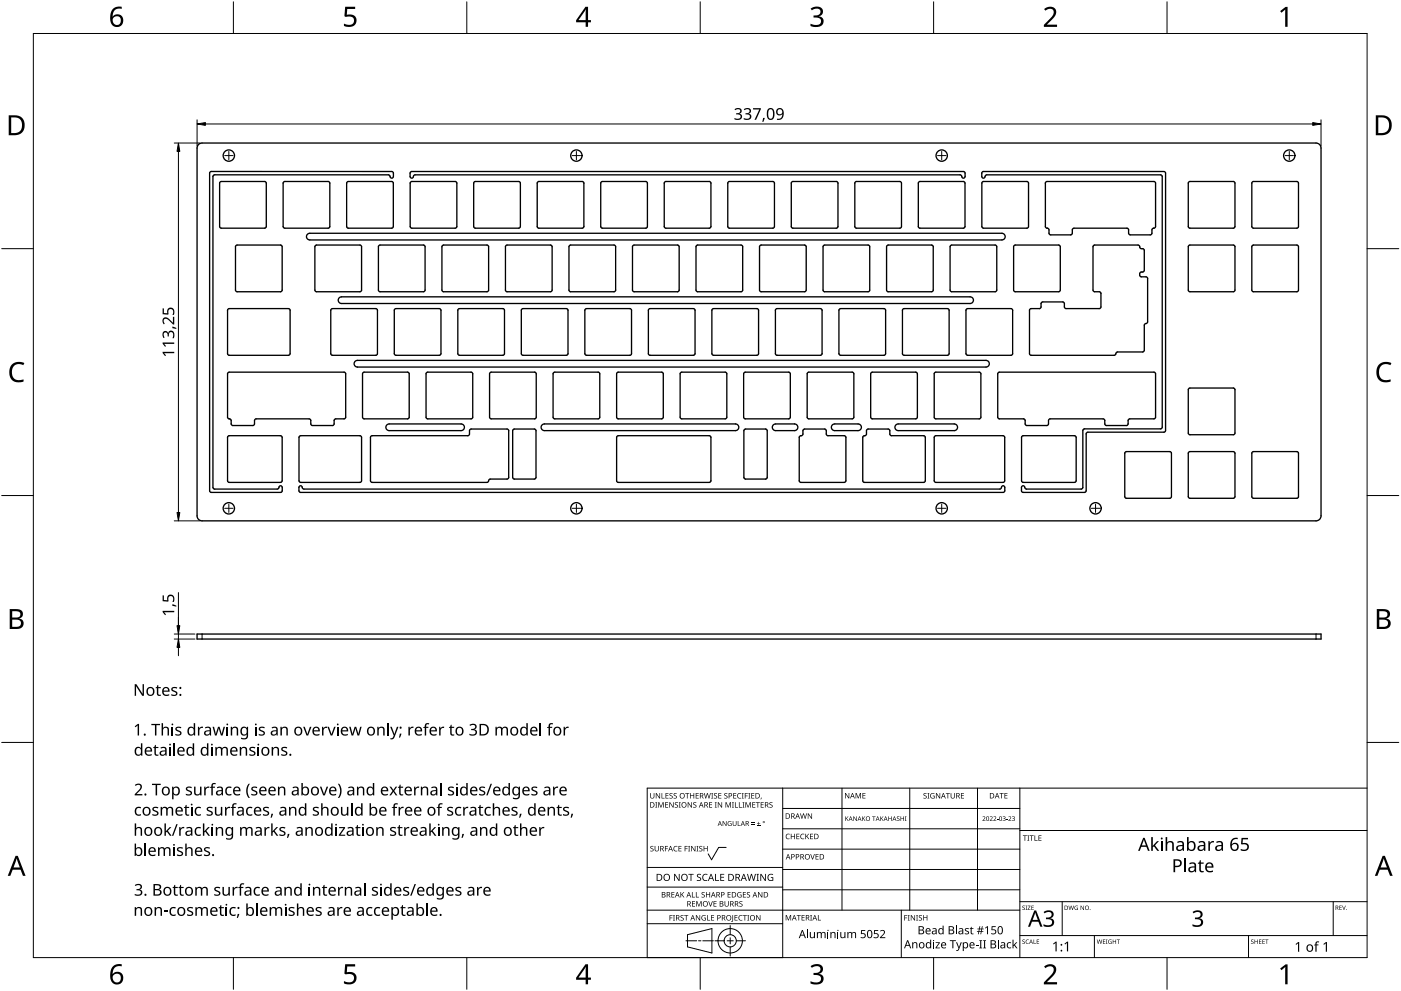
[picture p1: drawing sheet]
<svg xmlns="http://www.w3.org/2000/svg" width="420mm" height="297mm" viewBox="0 0 420 297" stroke-linecap="round" stroke-linejoin="round" font-family="sans-serif">
<g fill="none" stroke="#000" stroke-width=".4">
<path d="M59.4 43.5l1.2-.6h334.1a1.5 1.5 0 0 1 1.5 1.5v110.2a1.5 1.5 0 0 1-1.5 1.5h-334.1a1.5 1.5 0 0 1-1.5-1.5v-110.2zM63.1 51.5l54.4-.1 .4 .3 .1 1.2a.55 .55 0 0 1-.7 .5 .55 .55 0 0 1-.4-.7l-.4-.3h-52.1l-.5 .2v93.5l.5 .5h18.7l.5-.5a.5 .5 0 0 1 .5-.5 .5 .5 0 0 1 .5 .5v1.2l-.5 .3h-20.7l-.5-.5v-95.2zM65.9 54.6l.5-.2 13.2 .1 .3 .4-.1 13.3-.4 .2-13.3-.1-.2-.4zM85.2 54.5l13.2-.1 .4 .2 .1 13.3-.2 .4-13.3 .1-.4-.2-.1-13.3zM104.2 54.5l13.3-.1 .4 .2 .1 13.3-.3 .4-13.2 .1-.5-.2v-13.3zM123.1 54.6l.4-.2 13.3 .1 .2 .4-.1 13.3-.4 .2-13.2-.1-.3-.4zM123.2 51.5l165.7-.1 .5 .3v1.2a.55 .55 0 0 1-.6 .5 .55 .55 0 0 1-.4-.7l-.5-.3h-163.4l-.5 .5a.5 .5 0 0 1-.5 .5 .5 .5 0 0 1-.5-.5v-1zM142.1 54.6l.5-.2 13.2 .1 .3 .4-.1 13.3-.4 .2-13.3-.1-.2-.4zM161.2 54.6l.4-.2 13.3 .1 .2 .4-.1 13.3-.4 .2-13.2-.1-.3-.4zM180.4 54.5l13.3-.1 .4 .2 .1 13.3-.3 .4-13.2 .1-.5-.2v-13.3zM199.5 54.5l13.2-.1 .4 .2 .1 13.3-.2 .4-13.3 .1-.4-.2-.1-13.3zM218.3 54.6l.5-.2 13.2 .1 .3 .4-.1 13.3-.4 .2-13.3-.1-.2-.4z"/>
<path d="M237.4 54.6l.4-.2 13.3 .1 .2 .4-.1 13.3-.4 .2-13.2-.1-.3-.4zM256.4 54.6l.5-.2 13.2 .1 .3 .4-.1 13.3-.4 .2-13.3-.1-.2-.4zM275.5 54.6l.4-.2 13.3 .1 .2 .4-.1 13.3-.4 .2-13.2-.1-.3-.4zM294.7 51.5l54.4-.1 .5 .5-.1 77.4-.4 .2-23.1 .1-.3 .4v17.1l-.2 .4-18.7 .1-.4-.3-.1-1.2a.55 .55 0 0 1 .7-.5 .55 .55 0 0 1 .4 .7l.4 .3h16.4l.5-.3v-17.3l.3-.4 23.1-.1 .4-.2 .1-75.4-.5-.5h-52.2l-.5 .5a.5 .5 0 0 1-.5 .5 .5 .5 0 0 1-.5-.5v-1zM294.7 54.5l13.3-.1 .4 .2 .1 13.3-.3 .4-13.2 .1-.5-.2v-13.3zM313.8 54.5h32.5l.3 .4-.1 13.3-1 .4-.1 1.6-.4 .2-6.3-.1-.2-.4-.1-1.3-.4-.2h-15.9l-.4 .2-.2 1.6-.4 .2-6.3-.1-.2-.4-.1-1.3-.7-.3-.3-.4v-13zM356.4 54.6l.5-.2 13.2 .1 .3 .4-.1 13.3-.4 .2-13.3-.1-.2-.4zM375.7 54.5l13.2-.1 .4 .2 .1 13.3-.2 .4-13.3 .1-.4-.2-.1-13.3zM70.7 73.7l.4-.3 13.3 .1 .2 .4v13.3l-.5 .2h-13.2l-.3-.5zM92.2 70.2l.7-.3h207.6a1 1 0 0 1 1 1 1 1 0 0 1-1 1h-207.6a1 1 0 0 1-.9-.6 1 1 0 0 1 .2-1.1zM94.5 73.7l.4-.3 13.3 .1 .2 .4v13.3l-.5 .2h-13.2l-.3-.5zM113.6 73.7l.4-.3 13.2 .1 .3 .4-.1 13.3-.4 .2h-13.3l-.2-.5z"/>
<path d="M132.8 73.5l13.2-.1 .5 .3v13.2l-.2 .5h-13.3l-.4-.2-.1-13.3zM151.7 73.7l.4-.3 13.2 .1 .3 .4-.1 13.3-.4 .2h-13.3l-.2-.5zM170.7 73.7l.4-.3 13.3 .1 .2 .4v13.3l-.5 .2h-13.2l-.3-.5zM189.8 73.7l.4-.3 13.2 .1 .3 .4-.1 13.3-.4 .2h-13.3l-.2-.5zM208.8 73.7l.4-.3 13.3 .1 .2 .4v13.3l-.5 .2h-13.2l-.3-.5zM227.8 73.7l.5-.3 13.2 .1 .3 .4-.1 13.3-.4 .2h-13.3l-.2-.5zM247.1 73.5l13.2-.1 .5 .3v13.2l-.2 .5h-13.3l-.4-.2-.1-13.3zM265.9 73.7l.5-.3 13.2 .1 .3 .4-.1 13.3-.4 .2h-13.3l-.2-.5zM285 73.7l.4-.3 13.3 .1 .2 .4v13.3l-.5 .2h-13.2l-.3-.5zM304 73.7l.5-.3 13.2 .1 .3 .4-.1 13.3-.4 .2h-13.3l-.2-.5zM328 73.5h13.5l.5 1 .9 .1 .3 .4v6l-.3 .5a.82 .82 0 0 0-1.1 .4 .82 .82 0 0 0 .5 1.1h1.4l.5 .5v13l-1 1v7.5l-.3 .4-7.8 .1-1 1-25.1-.1-.3-.4v-13l.3-.4 3-.2 .2-.4 .1-1.3 .4-.2 6.3 .1 .2 .4 .1 1.2 .4 .3h10l.4-.3v-4.5l-.4-.3h-1.7l-.2-.5v-13zM356.4 73.7l.5-.3 13.2 .1 .3 .4-.1 13.3-.4 .2h-13.3l-.2-.5z"/>
<path d="M375.7 73.5l13.2-.1 .4 .3 .1 13.2-.2 .5h-13.3l-.4-.2-.1-13.3zM68.3 92.7l.4-.2 18.1 .1 .2 .4-.1 13.2-.4 .3-18-.1-.3-.4zM99.3 92.7l.4-.2 13.2 .1 .3 .4-.1 13.2-.4 .3-13.3-.1-.2-.4zM101.7 89.3l.7-.3h188.5a1 1 0 0 1 1 1 1 1 0 0 1-1 1h-188.5a1 1 0 0 1-.9-.6 1 1 0 0 1 .2-1.1zM118.3 92.7l.4-.2 13.3 .1 .2 .4v13.2l-.5 .3-13.2-.1-.3-.4zM137.4 92.7l.4-.2 13.2 .1 .3 .4-.1 13.2-.4 .3-13.3-.1-.2-.4zM156.4 92.7l.4-.2 13.3 .1 .2 .4v13.2l-.5 .3-13.2-.1-.3-.4zM175.5 92.7l.4-.2 13.2 .1 .3 .4-.1 13.2-.4 .3-13.3-.1-.2-.4zM194.5 92.7l.4-.2 13.3 .1 .2 .4v13.2l-.5 .3-13.2-.1-.3-.4zM213.6 92.7l.4-.2 13.2 .1 .3 .4-.1 13.2-.4 .3-13.3-.1-.2-.4zM232.6 92.7l.4-.2 13.3 .1 .2 .4v13.2l-.5 .3-13.2-.1-.3-.4zM251.7 92.7l.4-.2 13.2 .1 .3 .4-.1 13.2-.4 .3-13.3-.1-.2-.4z"/>
<path d="M270.7 92.7l.4-.2 13.3 .1 .2 .4v13.2l-.5 .3-13.2-.1-.3-.4zM289.8 92.7l.4-.2 13.2 .1 .3 .4-.1 13.2-.4 .3-13.3-.1-.2-.4zM68.5 111.6h34.9l.3 .4-.1 13.3-.4 .2-2.7 .1-.3 .4-.1 1.3-.4 .2h-6.2l-.3-.5-.1-1.2-.4-.3h-15.9l-.4 .3-.1 1.5-.5 .2h-6.2l-.3-.5v-1.2l-.8-.3-.3-.5v-13zM106.5 108.3l.7-.3h188.5a1 1 0 0 1 1 1 1 1 0 0 1-1 1h-188.5a1 1 0 0 1-.9-.6 1 1 0 0 1 .2-1.1zM109 111.6l13.2-.1 .5 .3v13.2l-.2 .5h-13.3l-.4-.2-.1-13.3zM128 111.6l13.3-.1 .4 .3 .1 13.2-.3 .5h-13.2l-.5-.2v-13.3zM146.9 111.8l.4-.3 13.3 .1 .2 .4v13.3l-.5 .2h-13.2l-.3-.5zM166.1 111.6l13.3-.1 .4 .3 .1 13.2-.3 .5h-13.2l-.5-.2v-13.3zM185.2 111.6l13.2-.1 .5 .3v13.2l-.2 .5h-13.3l-.4-.2-.1-13.3zM204.2 111.6l13.3-.1 .4 .3 .1 13.2-.3 .5h-13.2l-.5-.2v-13.3zM223.3 111.6l13.2-.1 .5 .3v13.2l-.2 .5h-13.3l-.4-.2-.1-13.3zM242.3 111.6l13.3-.1 .4 .3 .1 13.2-.3 .5h-13.2l-.5-.2v-13.3z"/>
<path d="M261.4 111.6l13.2-.1 .4 .3 .1 13.2-.2 .5h-13.3l-.4-.2-.1-13.3zM280.4 111.6l13.3-.1 .4 .3 .1 13.2-.3 .5h-13.2l-.5-.2v-13.3zM299.5 111.6h46.8l.3 .4-.1 13.3-.4 .2h-7.3l-.4 .3-.1 1.5-.5 .2h-6.2l-.3-.5v-1.2l-.5-.3h-15.9l-.4 .3-.1 1.2-.2 .5h-6.3l-.4-.2-.1-1.5-.5-.3h-7.4l-.3-.5v-13zM356.4 116.6l.5-.3 13.2 .1 .3 .4-.1 13.3-.4 .2-13.3-.1-.2-.4zM68.5 130.7h15.9l.2 .4v13.2l-.5 .3-15.6-.1-.3-.4v-13zM89.9 130.7h18.3l.2 .4v13.2l-.5 .3-18-.1-.2-.4v-13zM111.2 130.8l.4-.2h28.7l.4-.3 .2-1.5 .4-.2 11 .1 .3 .4-.1 14.2-.4 .3h-5.1l-1 1-34.6-.1-.3-.4zM116 127.4l.7-.3h21.6a1 1 0 0 1 1 1 1 1 0 0 1-1 1h-21.6a1 1 0 0 1-.9-.6 1 1 0 0 1 .2-1.1zM153.8 128.8l.4-.2h6l.5 .2v14.3l-.2 .4-6.3 .1-.4-.3zM162.6 127.4l.7-.3h57.3a1 1 0 0 1 1 1 1 1 0 0 1-1 1h-57.3a1 1 0 0 1-.9-.6 1 1 0 0 1 .2-1.1zM185.2 130.7h27.8l.2 .4-.1 13.2-.4 .3-27.5-.1-.3-.4v-13zM223.2 128.8l.4-.2h6l.4 .2 .1 14.3-.3 .4-6.2 .1-.4-.3z"/>
<path d="M231.9 127.4l.7-.3h5.7a1 1 0 0 1 1 1 1 1 0 0 1-1 1h-5.7a1 1 0 0 1-.9-.6 1 1 0 0 1 .2-1.1zM240.9 128.8l.4-.2h6l.4 .2 .1 1.3 .2 .4 5.2 .1 .4 .2 .1 13.3-.3 .4-13.2 .1-.4-.3-.1-13.2 .2-.4 .8-.4zM249.6 127.4l.7-.3h7a1 1 0 0 1 1 1 1 1 0 0 1-1 1h-7a1 1 0 0 1-.9-.6 1 1 0 0 1 .2-1.1zM260.1 128.7l6.3-.1 .4 .2 .1 1.5 .5 .3 9.9 .1 .2 .4-.1 13.2-.4 .3-18-.1-.3-.4v-13l.3-.4 .8-.4 .1-1.2zM268.7 127.4l.7-.3h16.8a1 1 0 0 1 1 1 1 1 0 0 1-1 1h-16.8a1 1 0 0 1-.9-.6 1 1 0 0 1 .2-1.1zM280.4 130.7h20.7l.2 .4-.1 13.2-.4 .3-20.4-.1-.2-.4v-13zM306.4 130.8l.5-.2 15.6 .1 .2 .4v13.2l-.5 .3-15.6-.1-.2-.4zM337.4 135.6l.4-.2h13.3l.2 .5-.1 13.2-.4 .3-13.2-.1-.3-.4zM356.4 135.6l.5-.2h13.2l.3 .5-.1 13.2-.4 .3-13.3-.1-.2-.4zM375.7 135.4h13.2l.4 .2 .1 13.3-.2 .4-13.3 .1-.4-.3-.1-13.2zM89.9 145.7a.59 .59 0 0 1 .6 0 .59 .59 0 0 1 .2 .6l.4 .3h208.7l.5-.5a.5 .5 0 0 1 .5-.5 .5 .5 0 0 1 .5 .5v1.2l-.5 .3h-210.7l-.5-.5v-1zM59.1 190h337.1v1.5h-337.1z"/>
<circle cx="68.6" cy="46.6" r="1.7"/>
<circle cx="172.9" cy="46.6" r="1.7"/>
<circle cx="282.4" cy="46.6" r="1.7"/>
<circle cx="386.7" cy="46.6" r="1.7"/>
<circle cx="68.6" cy="152.4" r="1.7"/>
<circle cx="172.9" cy="152.4" r="1.7"/>
<circle cx="282.4" cy="152.4" r="1.7"/>
<circle cx="328.6" cy="152.4" r="1.7"/>
</g>
<g fill="none" stroke="#000" stroke-width=".3">
<path d="M67.4 46.6h2.5M68.6 45.4v2.5M171.6 46.6h2.5M172.9 45.4v2.5M281.2 46.6h2.5M282.4 45.4v2.5M385.4 46.6h2.5M386.7 45.4v2.5M67.4 152.4h2.5M68.6 151.1v2.5M171.6 152.4h2.5M172.9 151.1v2.5"/>
<path d="M281.2 152.4h2.5M282.4 151.1v2.5M327.3 152.4h2.5M328.6 151.1v2.5"/>
</g>
<path d="M60.6 190v1.5M394.7 190v1.5" fill="none" stroke="#000" stroke-width=".3"/>
<path d="M10 10h400v277h-400z" fill="none" stroke="#000" stroke-width=".3"/>
<g fill="none" stroke="#000" stroke-width=".3">
<path d="M70 .5v9.5M140 .5v9.5M210 .5v9.5M280 .5v9.5M350 .5v9.5M.5 74.5h9.5M410 74.5h9.5M.5 148.5h9.5M410 148.5h9.5M.5 222.5h9.5M410 222.5h9.5M70 287v9.5"/>
<path d="M140 287v9.5M210 287v9.5M280 287v9.5M350 287v9.5"/>
</g>
<g fill="#000">
<path d="M103.5 2h3v.7h-2.4l-.1 1.7a1.98 1.98 0 0 1 2.4 .4 1.98 1.98 0 0 1 .2 2.5 2.88 2.88 0 0 1-3.5 .5v-.7a1.93 1.93 0 0 0 3-.6 1.37 1.37 0 0 0-.5-1.4 1.37 1.37 0 0 0-1.4-.1l-.5 .1-.4-.3zM243.1 2.6a2.32 2.32 0 0 1 3.7 .5 1.47 1.47 0 0 1-1.2 1.8 1.59 1.59 0 0 1 1.4 1.8 1.59 1.59 0 0 1-1.8 1.4l-2.1-.3v-.7a2.12 2.12 0 0 0 3.1-.5 1.21 1.21 0 0 0-1.6-1.3h-.6v-.7a1.53 1.53 0 0 0 2.1-1.1 1.49 1.49 0 0 0-2.6-.4zM313.1 2.7a2.03 2.03 0 0 1 2.1-.8 2.03 2.03 0 0 1 1.6 1.7 3.9 3.9 0 0 1-1.6 2.5l-1.2 1.3h3v.7h-3.9v-.6l1.5-1.6a2.56 2.56 0 0 0 1.3-2.9 1.62 1.62 0 0 0-2.4 .2zM383.9 3.3l1.6-1.2h.6v5.9h-.7l.1-5.2-1.2 1zM3.5 109.3a3.3 3.3 0 0 1 3.8-.5l-.3 .7a2.26 2.26 0 0 0-2.6 0 2.26 2.26 0 0 0-.8 2.6 2.12 2.12 0 0 0 3.1 1.7l.4-.1v.7a2.98 2.98 0 0 1-3.4-.4 2.98 2.98 0 0 1-.8-3.3zM413.5 109.3a3.3 3.3 0 0 1 3.8-.5l-.3 .7a2.26 2.26 0 0 0-2.7 0 2.26 2.26 0 0 0-.7 2.6 2.12 2.12 0 0 0 3.1 1.7l.4-.1v.7a2.98 2.98 0 0 1-3.4-.4 2.98 2.98 0 0 1-.8-3.3zM103.5 289h3v.7h-2.4l-.1 1.7a1.98 1.98 0 0 1 2.4 .4 1.98 1.98 0 0 1 .2 2.5 2.88 2.88 0 0 1-3.5 .4v-.6a1.93 1.93 0 0 0 3-.7 1.37 1.37 0 0 0-.5-1.3 1.37 1.37 0 0 0-1.4-.1l-.5 .1-.4-.3zM243.1 289.6a2.32 2.32 0 0 1 3.7 .5 1.47 1.47 0 0 1-1.2 1.8 1.59 1.59 0 0 1 1.4 1.8 1.59 1.59 0 0 1-1.8 1.4l-2.1-.3v-.7a2.12 2.12 0 0 0 3.1-.5 1.21 1.21 0 0 0-1.6-1.4h-.6v-.6a1.53 1.53 0 0 0 2.1-1.1 1.49 1.49 0 0 0-2.6-.4zM313.1 289.7a2.03 2.03 0 0 1 2.1-.8 2.03 2.03 0 0 1 1.6 1.7 3.9 3.9 0 0 1-1.6 2.5l-1.2 1.3h3v.7h-3.9v-.7l1.5-1.5a2.56 2.56 0 0 0 1.3-2.9 1.62 1.62 0 0 0-2.4 .2zM383.9 290.3l1.6-1.2h.6v5.9h-.7l.1-5.2-1.2 1z"/>
<path d="M33.9 2.6a2.88 2.88 0 0 1 2.6-.6v.7a2.02 2.02 0 0 0-2.7 2.3 1.83 1.83 0 0 1 2.6-.3 1.83 1.83 0 0 1 .3 2.6 2.07 2.07 0 0 1-2.6 .6 2.07 2.07 0 0 1-1.1-2.4 4 4 0 0 1 .9-2.9zM33.7 6.2a1.3 1.3 0 0 0 2.6 0 1.3 1.3 0 0 0-2.6 0z"/>
<path d="M175.6 2h.8v4h.8v.7h-.8v1.3h-.8v-1.3h-2.8v-.6zM175.6 2.8l-2.1 3.2h2.1z"/>
<path d="M2.6 34.6h1.8a2.99 2.99 0 0 1 3 3 2.99 2.99 0 0 1-3.1 2.9h-1.7zM3.4 35.2v4.7h.8a2.35 2.35 0 0 0 2.4-2.1 2.35 2.35 0 0 0-2-2.6z"/>
<path d="M412.6 34.6h1.8a2.99 2.99 0 0 1 3 3 2.99 2.99 0 0 1-3.1 2.9h-1.7zM413.3 35.2v4.7h.9a2.35 2.35 0 0 0 2.4-2.1 2.35 2.35 0 0 0-2-2.6z"/>
<path d="M2.9 182.6h1.7a1.68 1.68 0 0 1 2.3 1.7 1.37 1.37 0 0 1-1.2 1.1 1.61 1.61 0 0 1 1.4 2 1.61 1.61 0 0 1-2.1 1.1h-2.1zM3.7 185.7v2.2h1.2a1.13 1.13 0 0 0 1.4-1.1 1.13 1.13 0 0 0-1.5-1.1zM3.7 183.2v1.9h1.1a1.02 1.02 0 0 0 1.3-1 1.02 1.02 0 0 0-1.4-.9z"/>
<path d="M412.9 182.6h1.7a1.68 1.68 0 0 1 2.3 1.7 1.37 1.37 0 0 1-1.2 1.1 1.61 1.61 0 0 1 1.3 2 1.61 1.61 0 0 1-2 1.1h-2.1zM413.7 185.7v2.2h1.2a1.13 1.13 0 0 0 1.4-1.1 1.13 1.13 0 0 0-1.5-1.1zM413.7 183.2v1.9h1.1a1.02 1.02 0 0 0 1.3-1 1.02 1.02 0 0 0-1.5-.9z"/>
<path d="M4.7 256.5h.6l2.4 6h-.8l-.7-1.8h-2.4l-.7 1.8h-.8zM5 257.3l-.9 2.7h1.8z"/>
<path d="M414.7 256.5h.6l2.4 6h-.8l-.7-1.8h-2.4l-.7 1.8h-.8zM415 257.3l-1 2.7h1.9z"/>
<path d="M33.9 289.6a2.88 2.88 0 0 1 2.6-.6v.7a2.02 2.02 0 0 0-2.7 2.3 1.83 1.83 0 0 1 2.6-.3 1.83 1.83 0 0 1 .3 2.6 2.07 2.07 0 0 1-2.6 .6 2.07 2.07 0 0 1-1.1-2.4 4 4 0 0 1 .9-2.9zM33.7 293.2a1.3 1.3 0 0 0 2.6 0 1.3 1.3 0 0 0-2.6 0z"/>
<path d="M175.6 289h.8v4h.8v.7h-.8v1.3h-.8v-1.3h-2.8v-.6zM175.6 289.8l-2.1 3.2h2.1z"/>
</g>
<g fill="none" stroke="#000" stroke-width=".3">
<path d="M234.7 236.2v50.8h-40.6v-50.8h215.9M252.5 236.2v36.6M272.8 236.2v36.6M293.2 236.2v36.6M305.9 236.2v50.8M217.8 254h-2.3l-2.1 3.7-1-1.8M234.7 242.3h71.2M234.7 248.4h71.2M234.7 254.5h71.2M305.9 248.9h104.1M194.1 276.9h40.6M194.1 272.8h111.8"/>
<path d="M194.1 265.9h40.6M194.1 260h40.6M219 277.4v2.8M234.7 260.6h71.2M234.7 266.7h71.2M242.2 278.6v2.6M270.3 272.8v14.2M286.8 277.5v2.5M305.9 270.3h104.1M318.6 270.3v10.1M399.8 270.3v10.1M205.7 282h3.2"/>
<path d="M206.2 280.2l7.3-1.9v7.3l-7.3-1.8zM209.5 282h.7M210.8 282h3.2M214.4 282h2.8M218.1 282h1.8M219 281.1v1.8M219 283.8v2.8M220.8 282h2.8M299.4 281.7v2.5M305.9 280.4h104.1M328.2 280.4v6.6M374.4 280.4v6.6"/>
<circle cx="219" cy="282" r="1.83"/>
<circle cx="219" cy="282" r="3.7"/>
</g>
<g fill="#000">
<path d="M195 237.7h.2v1.1a.42 .42 0 0 0 .4 .4 .42 .42 0 0 0 .4-.4v-1.1h.2v1.1a.62 .62 0 0 1-.6 .6 .62 .62 0 0 1-.6-.6zM196.7 237.7h.2l.9 1.4v-1.4h.2v1.6h-.3l-.8-1.3v1.3h-.2zM198.4 237.7h.2v1.5h.7v.1h-.9zM199.6 237.7h.9v.2h-.7v.5h.6v.2h-.6v.6h.7v.1h-.9zM200.8 237.9l.6-.2 .3 .1v.2a.38 .38 0 0 0-.5-.2 .38 .38 0 0 0-.2 .5 .38 .38 0 0 0 .5 .2 .53 .53 0 0 1 .1 .8 .53 .53 0 0 1-.8 0v-.2a.41 .41 0 0 0 .6 .1 .41 .41 0 0 0 .1-.5 .41 .41 0 0 0-.5-.2zM202.1 237.9l.5-.2 .4 .1-.1 .2a.38 .38 0 0 0-.5-.2 .38 .38 0 0 0-.2 .5 .38 .38 0 0 0 .5 .2 .53 .53 0 0 1 .2 .8 .53 .53 0 0 1-.8 0v-.2a.41 .41 0 0 0 .5 .1 .41 .41 0 0 0 .2-.5 .41 .41 0 0 0-.6-.2zM205.5 237.7h1.2v.2h-.5v1.4h-.2v-1.4h-.5zM207 237.7h.2v.7h.8v-.7h.2v1.6h-.2v-.7h-.8v.7h-.2zM208.6 237.7h.9v.2h-.7v.5h.7v.2h-.7v.6h.7v.1h-.9zM211.1 237.7h.2l.4 1.4 .3-1.4h.2l.4 1.4 .4-1.4h.2l-.5 1.6h-.2l-.4-1.3-.3 1.3h-.3zM213.3 237.7h.6l-.2 .2v1.3l.2 .1h-.6l.2-.1v-1.3zM214.2 237.9l.5-.2 .4 .1-.1 .2a.38 .38 0 0 0-.5-.2 .38 .38 0 0 0-.2 .5 .38 .38 0 0 0 .5 .2 .53 .53 0 0 1 .2 .8 .53 .53 0 0 1-.8 0v-.2a.41 .41 0 0 0 .5 .1 .41 .41 0 0 0 .2-.5 .41 .41 0 0 0-.6-.2z"/>
<path d="M215.4 237.7h.9v.2h-.7v.5h.7v.2h-.7v.6h.7v.1h-.9zM217.3 237.9l.5-.2 .4 .1-.1 .2a.38 .38 0 0 0-.5-.2 .38 .38 0 0 0-.2 .5 .38 .38 0 0 0 .5 .2 .53 .53 0 0 1 .2 .8 .53 .53 0 0 1-.8 0v-.2a.41 .41 0 0 0 .5 .1 .41 .41 0 0 0 .2-.5 .41 .41 0 0 0-.6-.2zM219.9 237.7h.9v.2h-.7v.5h.7v.2h-.7v.6h.7v.1h-.9zM221.3 237.9l.6-.2 .4 .1-.1 .2a.65 .65 0 0 0-.9 .6 .65 .65 0 0 0 .9 .5 .77 .77 0 0 1-1.1-.1 .77 .77 0 0 1 .2-1.1zM222.5 237.7h.5l-.1 .2v1.3l.1 .1h-.5l.2-.1v-1.3zM223.4 237.7h.9v.2h-.7v.6h.6v.2h-.6v.6h-.2zM224.4 237.7h.6l-.2 .2v1.3l.2 .1h-.6l.2-.1v-1.3zM225.3 237.7h.9v.2h-.7v.5h.7v.2h-.7v.6h.7v.1h-.9zM228.2 239.1h.2l-.3 .5zM253.4 237.7h.3l.8 1.3v-1.3h.2v1.6h-.2l-.9-1.3v1.3h-.2zM256.6 237.7h.3l.5 1.3 .5-1.3h.3v1.6h-.2v-1.4l-.7 1.4-.5-1.4v1.4h-.2zM258.6 237.7h1v.2h-.7v.5h.6v.2h-.6v.5h.7v.2h-1z"/>
<path d="M277 237.9l.6-.2 .3 .1-.1 .2a.38 .38 0 0 0-.5-.2 .38 .38 0 0 0-.1 .5 .38 .38 0 0 0 .5 .2 .53 .53 0 0 1 .1 .8 .53 .53 0 0 1-.8 0v-.2a.41 .41 0 0 0 .6 .1 .41 .41 0 0 0 .1-.5 .41 .41 0 0 0-.5-.2zM278.1 237.7h.6l-.2 .2v1.3l.2 .1h-.6l.2-.1v-1.3zM279.2 237.9l.7-.2 .4 .1-.1 .2a.67 .67 0 0 0-1 .5 .67 .67 0 0 0 .9 .6v-.4h-.4v-.2h.6v.8a.88 .88 0 0 1-1.2-.2 .88 .88 0 0 1 .1-1.2zM280.7 237.7h.2l.9 1.4v-1.4h.2v1.6h-.3l-.8-1.3v1.3h-.2zM283.7 237.7h1.2v.2h-.5v1.4h-.2v-1.4h-.5zM285.1 237.7h.2v1.1a.42 .42 0 0 0 .4 .4 .42 .42 0 0 0 .4-.4v-1.1h.2v1.1a.62 .62 0 0 1-.6 .6 .62 .62 0 0 1-.6-.6zM288.2 237.7h.9v.2h-.7v.5h.7v.2h-.7v.6h.7v.1h-.9zM299.8 237.7h1.2v.2h-.5v1.4h-.2v-1.4h-.5zM301.2 237.7h.9v.2h-.7v.5h.7v.2h-.7v.5h.7v.2h-.9zM195.1 253.7l.6-.2 .3 .1-.1 .2a.38 .38 0 0 0-.5-.1 .38 .38 0 0 0-.1 .5 .38 .38 0 0 0 .4 .2 .53 .53 0 0 1 .2 .7 .53 .53 0 0 1-.8 .1v-.2a.41 .41 0 0 0 .6 .1 .41 .41 0 0 0 .1-.6 .41 .41 0 0 0-.6-.2zM196.5 240.4h.6l-.2 .2v1.3l.2 .2h-.6l.2-.2v-1.3zM196.3 253.6h.2v1a.42 .42 0 0 0 .5 .4 .42 .42 0 0 0 .4-.4v-1h.2v1a.62 .62 0 0 1-.6 .6 .62 .62 0 0 1-.7-.6z"/>
<path d="M197.4 240.4h.3l.5 1.4 .5-1.4h.3v1.7h-.2v-1.5l-.7 1.5-.5-1.5v1.5h-.2zM199.4 253.6h.9v.1h-.7v.6h.7v.2h-.7v.7h-.2zM199.5 240.4h.9v.2h-.7v.5h.6v.2h-.6v.6h.7v.2h-.9zM200.7 240.4h.3l.8 1.4v-1.4h.2v1.7h-.2l-.9-1.4v1.4h-.2zM202.2 253.8l.5-.3 .5 .1-.1 .2a.65 .65 0 0 0-.9 .6 .65 .65 0 0 0 .9 .6 .77 .77 0 0 1-1.1-.1 .77 .77 0 0 1 .2-1.1zM202.5 240.6l.5-.2 .3 .1v.2a.38 .38 0 0 0-.5-.2 .38 .38 0 0 0-.2 .5 .38 .38 0 0 0 .5 .2 .53 .53 0 0 1 .1 .8 .53 .53 0 0 1-.8 0l.1-.1a.41 .41 0 0 0 .5 0 .41 .41 0 0 0 .1-.5 .41 .41 0 0 0-.5-.2zM203.6 240.4h.6l-.2 .2v1.3l.2 .2h-.6l.2-.2v-1.3zM203.5 253.6h.9v.1h-.7v.6h.6v.1h-.6v.6h.7v.2h-.9zM205.3 253.6h.9v.1h-.7v.6h.7v.2h-.7v.7h-.2zM206.4 253.6h.6l-.2 .1v1.3l.2 .2h-.6l.2-.2v-1.3zM206.2 240.4h.3l.8 1.4v-1.4h.2v1.7h-.2l-.9-1.4v1.4h-.2zM207.3 253.6h.2l.9 1.3v-1.3h.2v1.6h-.3l-.8-1.4v1.4h-.2z"/>
<path d="M208 240.6l.5-.2 .3 .1v.2a.38 .38 0 0 0-.5-.2 .38 .38 0 0 0-.2 .5 .38 .38 0 0 0 .5 .2 .53 .53 0 0 1 .2 .8 .53 .53 0 0 1-.9 0l.1-.1a.41 .41 0 0 0 .5 0 .41 .41 0 0 0 .1-.5 .41 .41 0 0 0-.5-.2zM208.9 253.6h.6l-.2 .1v1.3l.2 .2h-.6l.2-.2v-1.3zM209.8 253.7l.5-.2 .3 .1v.2a.38 .38 0 0 0-.5-.1 .38 .38 0 0 0-.2 .5 .38 .38 0 0 0 .5 .2 .53 .53 0 0 1 .2 .7 .53 .53 0 0 1-.9 .1l.1-.2a.41 .41 0 0 0 .5 .1 .41 .41 0 0 0 .1-.6 .41 .41 0 0 0-.5-.2zM211 253.6h.2v.7h.8v-.7h.2v1.6h-.2v-.8h-.8v.8h-.2zM212.7 240.4h.9v.2h-.7v.5h.6v.2h-.6v.6h.7v.2h-.9zM214.4 240.4h.6l-.2 .2v1.3l.2 .2h-.6l.2-.2v-1.3zM215.3 240.4h.2l.9 1.4v-1.4h.2v1.7h-.3l-.8-1.4v1.4h-.2zM216.7 246.1h.2l.8 1.2v-1.2h.2v1.5h-.2l-.8-1.2v1.2h-.2zM217.6 240.4h.3l.5 1.4 .5-1.4h.3v1.7h-.2v-1.5l-.7 1.5-.5-1.5v1.5h-.2zM218.4 246.3l.6-.2 .4 .1-.2 .1a.6 .6 0 0 0-.8 .5 .6 .6 0 0 0 .8 .6v-.4l-.3-.2h.5v.7a.8 .8 0 0 1-1-.2 .8 .8 0 0 1 0-1zM219.5 240.4h.6l-.2 .2v1.3l.2 .2h-.6l.2-.2v-1.3zM220.4 240.4h.2v1.5h.7v.2h-.9z"/>
<path d="M219.7 246.1h.2v.9a.38 .38 0 0 0 .4 .4 .38 .38 0 0 0 .4-.4v-.9h.2v.9a.56 .56 0 0 1-.6 .6 .56 .56 0 0 1-.6-.6zM221.3 246.1h.1v1.3h.7v.2h-.8zM221.6 240.4h.2v1.5h.7v.2h-.9zM222.7 240.4h.5l-.1 .2v1.3l.1 .2h-.5l.1-.2v-1.3zM223.6 240.4h.3l.5 1.4 .5-1.4h.3v1.7h-.2v-1.5l-.7 1.5-.6-1.5v1.5h-.1zM225.3 247l1 .1zM225.3 246.6l1 .1zM225.6 240.4h.9v.2h-.7v.5h.7v.2h-.7v.6h.7v.2h-.9zM227 247.4l1 .2zM226.7 240.4h1.2v.2h-.5v1.5h-.2v-1.5h-.5zM227.4 246.3l.2 .5h.4l-.4 .1v.4l-.2-.4h-.4l.4-.1zM228.1 240.4h.9v.2h-.7v.5h.7v.2h-.7v.6h.7v.2h-.9z"/>
<path d="M230.8 240.6l.6-.2 .3 .1-.1 .2a.38 .38 0 0 0-.5-.2 .38 .38 0 0 0-.1 .5 .38 .38 0 0 0 .4 .2 .53 .53 0 0 1 .2 .8 .53 .53 0 0 1-.8 0v-.1a.41 .41 0 0 0 .6 0 .41 .41 0 0 0 .1-.5 .41 .41 0 0 0-.6-.2zM235.8 250.1l.6-.2 .5 .1-.1 .2a.65 .65 0 0 0-1 .5 .65 .65 0 0 0 1 .6 .77 .77 0 0 1-1.1-.1 .77 .77 0 0 1 .1-1.1zM237.2 249.9h.2v.7h.8v-.7h.2v1.6h-.2v-.7h-.8v.7h-.2zM238.8 249.9h.9v.2h-.7v.5h.7v.2h-.7v.5h.7v.2h-.9zM240.2 250.1l.6-.2 .4 .1v.2a.65 .65 0 0 0-1 .5 .65 .65 0 0 0 1 .6 .77 .77 0 0 1-1.1-.1 .77 .77 0 0 1 .1-1.1zM240 243.8h.2l.3 1.4 .4-1.4h.2l.4 1.4 .3-1.4h.2l-.4 1.6h-.2l-.4-1.4-.4 1.4h-.2zM241.5 249.9h.2v.8l.7-.8h.3l-.7 .7 .7 .9h-.2l-.6-.7-.2 .7h-.2zM243 256h.2l.5 1.4 .4-1.4h.3l-.6 1.6h-.2zM242.3 243.8h.2l.9 1.3-.1-1.3h.2v1.6h-.2l-.9-1.3v1.3h-.1zM242.9 249.9h.9v.2h-.7v.5h.7v.2h-.7v.5h.7v.2h-.9zM244.6 256h.9v.2h-.7v.5h.6v.2h-.6v.5h.7v.2h-.9zM253.5 244.7h.2v.7l.8-.7-.6 .6 .6 .8-.7-.7-.1 .7h-.2z"/>
<path d="M255.9 244.7h.2l.7 1.1v-1.1h.2v1.4h-.2l-.8-1.2 .1 1.2h-.2zM258.6 244.7h.1v.7l.8-.7-.5 .6 .6 .8-.7-.7-.2 .7h-.1zM261.6 244.7h1l-.4 .1v1.3h-.2v-1.3zM264 244.7h.2v.7l.8-.7-.6 .6 .6 .8-.7-.7-.1 .7h-.2zM266.4 244.7h.2v.6h.7v-.6h.1v1.4h-.1v-.7h-.7v.7h-.2zM269 244.8l.5-.1 .2 .2a.33 .33 0 0 0-.4-.1 .33 .33 0 0 0-.1 .5 .33 .33 0 0 0 .4 .1 .43 .43 0 0 1 0 .7 .43 .43 0 0 1-.7-.3 .33 .33 0 0 0 .5 .2 .33 .33 0 0 0 .1-.5l-.5-.3zM270.1 244.7h.1v.6h.7v-.6h.2v1.4h-.2v-.7h-.7v.7h-.1zM271.4 244.7h.5l-.2 .1 .2 1.3h-.5l.1-.2zM294.7 244.8a.49 .49 0 0 1 .8 .1 .49 .49 0 0 1-.4 .7l-.2 .3 .6 .2h-.9l.4-.5a.37 .37 0 0 0 .4-.6 .37 .37 0 0 0-.7-.1zM296.8 244.8a.49 .49 0 0 1 .8 .1 .49 .49 0 0 1-.3 .7l-.3 .3 .7 .2h-.9l.4-.5a.37 .37 0 0 0 .3-.6 .37 .37 0 0 0-.6-.1zM297.9 244.8a.49 .49 0 0 1 .8 .1 .49 .49 0 0 1-.3 .7l-.3 .3 .7 .2h-.9l.4-.5a.37 .37 0 0 0 .3-.6 .37 .37 0 0 0-.6-.1zM299 245.5l.4 .1z"/>
<path d="M300.7 244.8a.42 .42 0 0 1 .7-.2 .42 .42 0 0 1-.1 .7 .44 .44 0 0 1 .2 .7 .44 .44 0 0 1-.7 0l-.1-.2a.35 .35 0 0 0 .5 .2 .35 .35 0 0 0 .1-.5l-.4-.2a.3 .3 0 0 0 .4-.1 .3 .3 0 0 0-.1-.4 .3 .3 0 0 0-.4 .1zM301.8 245.5l.4 .1zM302.4 244.8a.49 .49 0 0 1 .8 .1 .49 .49 0 0 1-.3 .7l-.3 .3 .7 .2h-.9l.4-.5a.37 .37 0 0 0 .3-.6 .37 .37 0 0 0-.6-.1zM303.5 244.8a.42 .42 0 0 1 .7-.2 .42 .42 0 0 1-.1 .7 .44 .44 0 0 1 .2 .7 .44 .44 0 0 1-.7 0l-.1-.2a.35 .35 0 0 0 .5 .2 .35 .35 0 0 0 .1-.5l-.4-.2a.3 .3 0 0 0 .4-.1 .3 .3 0 0 0-.1-.4 .3 .3 0 0 0-.4 .1zM306.8 250.4h1.2v.2h-.5v1.4h-.2v-1.4h-.5zM308.1 250.4h.6l-.2 .2v1.3l.2 .1h-.6l.2-.1v-1.3zM308.8 250.4h1.2v.2h-.5v1.4h-.2v-1.4h-.5zM310.2 250.4h.3v1.4h.7v.2h-1zM311.4 250.4h.9v.2h-.7v.5h.7v.2h-.7v.5h.7v.2h-.9zM345.3 250.9h.4v2.6l1.3-1.4h.6l-1.2 1.3 1.2 1.6h-.5l-1-1.3-.4 .3v1h-.4zM348.2 252.1h.4v2.9h-.4zM349.6 250.9h.4v1.6a1.12 1.12 0 0 1 1.2-.4 1.12 1.12 0 0 1 .8 1v1.9h-.4v-1.8a.78 .78 0 0 0-1-.7 .78 .78 0 0 0-.6 1v1.5h-.4z"/>
<path d="M362.4 252.1h.4l.1 .6 .5-.6h.7l-.1 .4-.6 .1-.4 .4-.1 2h-.5zM372.3 251.2h2v.4h-1.6l-.1 1.1a1.3 1.3 0 0 1 2 1.1 1.3 1.3 0 0 1-1.8 1.3l-.7-.2v-.5a1.12 1.12 0 0 0 1.2 .3 1.12 1.12 0 0 0 .7-1 1.08 1.08 0 0 0-1.6-.6l-.2-.1zM200.8 274.3h.9v.2h-.7v.5h.7v.2h-.7v.7h-.2zM201.4 267.4h.9v.2h-.7v.5h.6v.1h-.6v.6h.7v.2h-.9zM201.8 274.3h.6l-.2 .2v1.3l.2 .1h-.6l.2-.1v-1.3zM202.2 261.9h.3l1.1 1.8v-1.8h.2v2.1h-.3l-1.1-1.7v1.7h-.2zM204.1 274.4l.6-.1 .3 .1v.1a.38 .38 0 0 0-.5-.1 .38 .38 0 0 0-.2 .5 .38 .38 0 0 0 .5 .2 .53 .53 0 0 1 .1 .8 .53 .53 0 0 1-.8 0l.1-.2a.41 .41 0 0 0 .5 .1 .41 .41 0 0 0 .1-.6 .41 .41 0 0 0-.5-.1zM204.1 267.4h.2v.8l.7-.8h.2l-.6 .7 .7 .9h-.3l-.6-.8-.1 .8h-.2zM205.2 274.3h1.2v.2h-.5v1.4h-.2v-1.4h-.5zM206.4 261.9h1.6v.3h-.6v1.8h-.3v-1.8h-.7zM207.5 267.4h.2v1.4h.7v.2h-.9zM207.5 270.1h.9v.2h-.7v.5h.7v.2h-.7v.6h.7v.1h-.9z"/>
<path d="M208.7 267.4h.2v1.4h.7v.2h-.9zM208.8 270.1h.3l.5 1.3 .5-1.3h.3v1.6h-.2v-1.4l-.7 1.4-.5-1.4v1.4h-.2zM208.7 274.3h.2l.9 1.3v-1.3h.2v1.6h-.3l-.8-1.3v1.3h-.2zM209.1 262.1l.4-.2 .7 .1-.2 .2a.44 .44 0 0 0-.7 .2 .44 .44 0 0 0 .5 .5 .66 .66 0 0 1 .4 1 .66 .66 0 0 1-1 .1h-.2v-.3l.3 .1a.47 .47 0 0 0 .7-.3 .47 .47 0 0 0-.6-.5l-.4-.3zM210.6 274.5l.7-.2 .4 .1-.1 .1a.67 .67 0 0 0-1 .5 .67 .67 0 0 0 .9 .7v-.5h-.4v-.1h.6v.8a.88 .88 0 0 1-1.2-.2 .88 .88 0 0 1 .1-1.2zM210.5 267.5l.5-.1 .4 .1-.1 .1a.38 .38 0 0 0-.5-.1 .38 .38 0 0 0-.2 .5 .38 .38 0 0 0 .5 .2 .53 .53 0 0 1 .2 .8 .53 .53 0 0 1-.8 0v-.2a.41 .41 0 0 0 .5 .1 .41 .41 0 0 0 .1-.6 .41 .41 0 0 0-.5-.1zM210.9 262.2l.7-.3 .6 .1-.1 .3a.84 .84 0 0 0-1.2 .7 .84 .84 0 0 0 1.2 .8v.2a1.1 1.1 0 0 1-1.4-.4 1.1 1.1 0 0 1 .2-1.4zM212.1 274.3h.2v1.4h.7v.2h-.9zM212.4 270.1h.2l.5 1.4 .5-1.4h.2l-.6 1.6h-.2zM211.7 267.4h.2v.7h.9v-.7h.2v1.6h-.2v-.8h-.9v.8h-.2zM213.3 274.3h.9v.2h-.7v.5h.6v.2h-.6v.5h.7v.2h-.9zM214.5 261.9h.2v1.9h1v.2h-1.2z"/>
<path d="M214 270.1h.9v.2h-.7v.5h.7v.2h-.7v.6h.7v.1h-.9zM216 261.9h1.2v.3h-.9v.6h.8v.3h-.8v.7h.9v.2h-1.2zM217.3 270.1h.2v1.1a.42 .42 0 0 0 .4 .4 .42 .42 0 0 0 .4-.4v-1.1h.2v1.1a.62 .62 0 0 1-.6 .6 .62 .62 0 0 1-.6-.6zM218.2 267.4h.9v.2h-.7v.5h.7v.1h-.7v.6h.7v.2h-.9zM219.6 274.3h.3l-.1 1.7-.5 .3v-.2l.3-.1zM220.3 274.3h.9v.2h-.7v.5h.6v.2h-.6v.5h.7v.2h-.9zM221.3 267.6l.7-.2 .4 .1-.1 .1a.67 .67 0 0 0-1 .5 .67 .67 0 0 0 .9 .7v-.5h-.4v-.2h.6v.8a.88 .88 0 0 1-1.2-.1 .88 .88 0 0 1 .1-1.2zM221.7 274.5l.5-.2 .5 .1-.1 .1a.65 .65 0 0 0-.9 .6 .65 .65 0 0 0 .9 .6 .77 .77 0 0 1-1.1-.1 .77 .77 0 0 1 .2-1.1zM221.8 270.3l.5-.2 .4 .1-.1 .2a.38 .38 0 0 0-.5-.2 .38 .38 0 0 0-.2 .5 .38 .38 0 0 0 .5 .2 .53 .53 0 0 1 .2 .8 .53 .53 0 0 1-.8 0v-.2a.41 .41 0 0 0 .5 .1 .41 .41 0 0 0 .2-.5 .41 .41 0 0 0-.6-.2zM222.8 274.3h1.2v.2h-.5v1.4h-.2v-1.4h-.5zM222.8 267.4h.9v.2h-.7v.5h.7v.1h-.7v.6h.7v.2h-.9zM224.1 274.3h.6l-.2 .2v1.3l.2 .1h-.6l.2-.1v-1.3z"/>
<path d="M224 267.5l.6-.1 .3 .1v.1a.38 .38 0 0 0-.5-.1 .38 .38 0 0 0-.2 .5 .38 .38 0 0 0 .5 .2 .53 .53 0 0 1 .1 .8 .53 .53 0 0 1-.8 0l.1-.2a.41 .41 0 0 0 .5 .1 .41 .41 0 0 0 .1-.6 .41 .41 0 0 0-.5-.1zM224 261.9h.3l.4 1.8 .5-1.8h.3l.5 1.8 .4-1.8h.3l-.6 2.1h-.2l-.5-1.8-.5 1.8h-.3zM226.9 261.9h.7l-.2 .3v1.6l.2 .2h-.7l.2-.2v-1.6zM226.8 274.3h.2l.9 1.3v-1.3h.2v1.6h-.3l-.8-1.3v1.3h-.2zM227.3 267.4h.3l.8 1.3v-1.3h.2v1.6h-.2l-.9-1.3v1.3h-.2zM228 261.9h.3l1.2 1.8-.1-1.8h.3v2.1h-.3l-1.1-1.7v1.7h-.3zM230.5 262.2l.9-.3 .5 .1-.1 .3a.87 .87 0 0 0-1.4 .6 .87 .87 0 0 0 1.2 .9v-.6h-.4v-.3h.7v1.1a1.15 1.15 0 0 1-1.5-.3 1.15 1.15 0 0 1 .1-1.5zM235.6 274.3h.3l.5 1.3 .6-1.3h.3v1.6h-.2v-1.4l-.7 1.4-.6-1.4v1.4h-.2zM238.9 274.3h1.3v.2h-.5v1.4h-.2v-1.4h-.6zM240.4 274.3h.9v.2h-.7v.5h.7v.1h-.7v.6h.7v.2h-.9zM242.9 279.4h.3v1.1a.49 .49 0 0 0 .6 .5 .49 .49 0 0 0 .3-.7v-.9h.3v1.8h-.2l-.1-.2a.7 .7 0 0 1-.7 .2 .7 .7 0 0 1-.5-.6zM242.9 274.3h.6l-.2 .1v1.3l.2 .2h-.6l.2-.2v-1.3z"/>
<path d="M245.3 274.3h.2v1.4h.7v.2h-.9zM252 279.4h.3v1.1a.49 .49 0 0 0 .6 .5 .49 .49 0 0 0 .3-.7v-.9h.3v1.8h-.2v-.2a.7 .7 0 0 1-.8 .2 .7 .7 0 0 1-.5-.6zM258.3 278.8h1.2v.2h-1v.7a.85 .85 0 0 1 1.1 1 .85 .85 0 0 1-1.4 .5l-.1-.4a.65 .65 0 0 0 .9 .2 .65 .65 0 0 0 .2-.9l-1-.2zM262.2 278.8h1.2v.2h-1v.7a.85 .85 0 0 1 1.1 1 .85 .85 0 0 1-1.4 .5l-.1-.4a.65 .65 0 0 0 .9 .2 .65 .65 0 0 0 .2-.9l-1-.2zM271.2 274.3h.9v.2h-.7v.5h.7v.2h-.7v.7h-.2zM272.2 274.3h.6l-.2 .2v1.3l.2 .1h-.6l.2-.1v-1.3zM273.1 274.3h.3l.8 1.3v-1.3h.2v1.6h-.2l-.9-1.3v1.3h-.2zM274.7 274.3h.6l-.2 .2v1.3l.2 .1h-.6l.2-.1v-1.3zM275.6 274.4l.6-.1 .3 .1v.1a.38 .38 0 0 0-.5-.1 .38 .38 0 0 0-.2 .5 .38 .38 0 0 0 .5 .2 .53 .53 0 0 1 .1 .8 .53 .53 0 0 1-.8 0v-.2a.41 .41 0 0 0 .6 .1 .41 .41 0 0 0 .1-.6 .41 .41 0 0 0-.5-.1zM276.9 274.3h.2v.7h.8v-.7h.2v1.6h-.2v-.7h-.8v.7h-.2zM289.4 278.4l.5-.2 .7 .1-.1 .2h-.3a.35 .35 0 0 0-.4-.1 .35 .35 0 0 0-.1 .4 .35 .35 0 0 0 .4 .2 .61 .61 0 0 1 .5 .9 .61 .61 0 0 1-1 .1h-.3v-.3l.5 .1a.38 .38 0 0 0 .6-.3 .38 .38 0 0 0-.6-.3l-.4-.3zM291.2 277.8h.2v.4h.5v.2h-.5v1.2l.5 .2v.2h-.5l-.3-.2v-1.4l-.3-.1z"/>
<path d="M297.4 277.6h1.2v.3h-.9l-.1 .7a.85 .85 0 0 1 1.2 .9 .85 .85 0 0 1-1.4 .5l-.1-.3a.65 .65 0 0 0 .9 .1 .65 .65 0 0 0 .1-.9l-1-.1zM306.7 271.6l.4-.2 .2 .2a.32 .32 0 0 0-.4 0 .32 .32 0 0 0-.1 .4 .32 .32 0 0 0 .4 .1 .41 .41 0 0 1 0 .7 .41 .41 0 0 1-.6-.2 .31 .31 0 0 0 .4 .1 .31 .31 0 0 0 .1-.5l-.5-.2zM307.6 271.5h.4l-.1 .1 .1 1.2h-.4l.1-.2zM308.2 271.5h.8l-.6 1.1 .7 .2h-.9l.6-1.2zM309.3 271.5h.7l-.5 .1v.4h.5l-.5 .1v.5l.5 .2h-.7zM313 273.4a1.69 1.69 0 0 1 1.8-.6 1.69 1.69 0 0 1 1.2 1.5l-.4 .7-.6 .2a1.31 1.31 0 0 1 1.2 1.5 1.31 1.31 0 0 1-1.5 1.1l-1.8-.2v-.6a1.73 1.73 0 0 0 2.6-.4 .99 .99 0 0 0-1.3-1.1h-.5v-.5a1.13 1.13 0 0 0 1.2-.1 1.13 1.13 0 0 0 .4-1.1 1.42 1.42 0 0 0-2 0zM320.4 271.5h.2l.3 1.1 .3-1.1h.1l.3 1.1 .3-1.1h.2l-.4 1.3h-.1l-.3-1.2-.4 1.2h-.1zM322.4 271.6l.9-.1-.3 .1a.53 .53 0 0 0-.6 .6 .53 .53 0 0 0 .7 .4v-.4l-.3-.1h.5v.6a.71 .71 0 0 1-.9-.1 .71 .71 0 0 1 0-1zM324.1 271.5l.9 1-.1-1h.2v1.3l-.9-1.1-.1 1.1zM355.2 257.3h.4v4.1h-.4zM359.8 257.8h.3v.7h.9v.4h-.9l.1 1.9 .2 .3 .6-.1-.1 .4a.85 .85 0 0 1-1.2-.8v-1.7h-.5v-.2l.5-.2zM357.7 273.4a1.69 1.69 0 0 1 1.8-.6 1.69 1.69 0 0 1 1.2 1.5l-.4 .7-.6 .2a1.31 1.31 0 0 1 1.1 1.5 1.31 1.31 0 0 1-1.4 1.1l-1.8-.2v-.6a1.73 1.73 0 0 0 2.6-.4 .99 .99 0 0 0-1.4-1.1h-.4v-.5a1.13 1.13 0 0 0 1.2-.1 1.13 1.13 0 0 0 .4-1.1 1.42 1.42 0 0 0-2.1 0z"/>
<path d="M401.7 271.4h.7l-.6 .2v.4h.6l-.6 .1v.5l.6 .1h-.7zM402.5 271.4h.2l.4 1.2 .3-1.2h.2l-.5 1.3zM245 279.4h.2l.1 .2a.69 .69 0 0 1 1.1 0 .65 .65 0 0 1 .7-.2 .65 .65 0 0 1 .5 .6v1.2h-.3v-1.2a.45 .45 0 0 0-.5-.4 .45 .45 0 0 0-.4 .6v1h-.3v-1.2a.46 .46 0 0 0-.5-.4 .46 .46 0 0 0-.3 .6v1h-.3zM248.2 279.4h.3v1.8h-.3zM249 279.4h.3v.2a.7 .7 0 0 1 .8-.2 .7 .7 0 0 1 .5 .6v1.2h-.3v-1.2a.49 .49 0 0 0-.6-.4 .49 .49 0 0 0-.4 .6v1h-.3zM251.1 279.4h.3v1.8h-.3zM254.1 279.4h.3v.2a.69 .69 0 0 1 1.1 0 .65 .65 0 0 1 .8-.2 .65 .65 0 0 1 .4 .6v1.2h-.3v-1.2a.45 .45 0 0 0-.5-.4 .45 .45 0 0 0-.3 .6v1h-.3v-1.2a.46 .46 0 0 0-.6-.4 .46 .46 0 0 0-.3 .6v1h-.3zM263.9 279a.84 .84 0 0 1 1.4 0 .84 .84 0 0 1-.4 1.3l-.6 .6h1.2v.3h-1.6l.8-1a.59 .59 0 0 0 .4-.8 .59 .59 0 0 0-.7-.4l-.3 .2zM273.6 282.4h.2l.1 .3a.7 .7 0 0 1 .7-.3 .7 .7 0 0 1 .5 .7v1.1h-.3v-1.1a.49 .49 0 0 0-.6-.5 .49 .49 0 0 0-.3 .7v.9h-.3zM279.8 282.4h.3v1.8h-.3zM280.6 282.4h1.3l-1 1.6h1v.2h-1.4l1-1.5h-.9zM284.9 281.8h1.8v.3h-.8v2.1h-.3v-2.1h-.7z"/>
<path d="M286.7 282.4h.3l.6 1.6 .5-1.6h.3l-.9 2.5a.4 .4 0 0 1-.4 .2 .4 .4 0 0 1-.4-.3l.5-.1 .2-.4zM292.6 283.2h.8v.3h-.8zM293.7 281.8h.9l-.3 .3v1.9l.3 .2h-.9l.3-.2v-1.9zM294.8 281.8h.9l-.3 .3v1.9l.3 .2h-.9l.3-.2v-1.9zM295.4 278.1l.9-.5v2.4h-.3v-2.1l-.4 .4zM302.1 282.6l.8-.2 .4 .1-.1 .2a.66 .66 0 0 0-1 .7 .66 .66 0 0 0 1 .5 .65 .65 0 0 1-.6 .4 .65 .65 0 0 1-.6-.4l-.1-.8zM303.7 281.7h.3l-.1 1.6 .9-.9h.3l-.7 .8 .8 1h-.4l-.6-.8-.2 .2v.6h-.3zM306.7 281.7l.4-.1 .2 .2a.32 .32 0 0 0-.4-.1 .32 .32 0 0 0-.1 .5 .32 .32 0 0 0 .4 .1 .41 .41 0 0 1 0 .6 .41 .41 0 0 1-.6-.2 .31 .31 0 0 0 .4 .2 .31 .31 0 0 0 .1-.5l-.5-.3zM307.8 281.8l.4-.2 .4 .1-.1 .1a.52 .52 0 0 0-.7 .5 .52 .52 0 0 0 .7 .4 .61 .61 0 0 1-.9 0 .61 .61 0 0 1 .2-.9zM310 281.6h.1v1.2l.6 .1h-.7zM310.9 281.6h.7l-.5 .2v.4h.5l-.5 .1v.5l.5 .1h-.7zM315.8 282.9l1.1-.7v3h-.4l.1-2.6-.6 .5z"/>
<path d="M319.2 282.9l1.1-.7v3h-.3v-2.6l-.6 .5zM328.9 281.6h.2l.3 1.1 .3-1.1h.1l.3 1.1 .3-1.1h.2l-.4 1.3h-.1l-.4-1.1-.3 1.1h-.1zM330.8 281.6h.7l-.6 .2v.4h.6l-.6 .1v.5l.6 .1h-.7zM331.7 281.6h.4l-.1 .1 .1 1.2h-.4l.1-.1zM332.5 281.8l.9-.1-.2 .1a.53 .53 0 0 0-.7 .5 .53 .53 0 0 0 .7 .5v-.4l-.2-.2h.4v.7a.71 .71 0 0 1-.9-.2 .71 .71 0 0 1 0-.9zM333.7 281.6h.2v.6h.6v-.6h.2v1.3h-.2v-.6h-.6v.6h-.2zM334.9 281.6h1l-.4 .2v1.1h-.2v-1.1zM375.2 281.7l.5-.1 .2 .2a.32 .32 0 0 0-.4-.1 .32 .32 0 0 0-.1 .5 .32 .32 0 0 0 .4 .1 .41 .41 0 0 1 0 .6 .41 .41 0 0 1-.6-.2 .31 .31 0 0 0 .4 .2 .31 .31 0 0 0 .1-.5l-.5-.3zM376.2 281.6h.2v.6h.7v-.6h.1v1.3h-.1v-.6h-.7v.6h-.2zM377.6 281.6h.7l-.6 .2v.4h.6l-.6 .1v.5l.6 .1h-.7zM378.6 281.6h.7l-.5 .2v.4h.5l-.5 .1v.5l.5 .1h-.7zM379.4 281.6h1l-.4 .2v1.1h-.2v-1.1z"/>
<path d="M388.5 283l1.1-.6v2.9h-.3v-2.6l-.6 .5zM394.7 282.3l.9-.1-.1 .3h-.5l-.1 .2-.1 .4h.6v.3h-.6v1.9h-.3v-1.9h-.4l.4-.3zM396.9 283l1.1-.6v2.9h-.4v-2.6l-.5 .5z"/>
<path d="M203.7 238.5a.81 .81 0 0 1 1.6 0 .81 .81 0 0 1-1.6 0zM204.1 238.5a.6 .6 0 0 0 1.2 0 .6 .6 0 0 0-1.2 0z"/>
<path d="M209.9 237.7h.4a.47 .47 0 0 1 .6 .3 .47 .47 0 0 1-.3 .6l.5 .7h-.3l-.4-.6h-.3v.6h-.2zM210.1 237.9v.6h.2a.31 .31 0 0 0 .4-.3 .31 .31 0 0 0-.4-.3z"/>
<path d="M218.5 237.7h.5a.54 .54 0 0 1 .6 .7 .54 .54 0 0 1-.9 .3v.6h-.2zM218.7 237.9v.6a.39 .39 0 0 0 .7-.3 .39 .39 0 0 0-.7-.3z"/>
<path d="M226.6 237.7h.5a.81 .81 0 0 1 .8 .9 .81 .81 0 0 1-.9 .7h-.4zM226.8 237.9v1.3h.2a.64 .64 0 0 0 .7-.6 .64 .64 0 0 0-.7-.7z"/>
<path d="M255.6 237.7h.1l.7 1.6h-.2l-.2-.5h-.7l-.2 .5h-.2zM255.6 237.9l-.2 .7h.5z"/>
<path d="M282.8 237.7h.2l.6 1.6h-.2l-.2-.5h-.6l-.2 .5h-.2zM282.9 237.9l-.2 .8h.5z"/>
<path d="M286.8 237.7h.4a.47 .47 0 0 1 .6 .3 .47 .47 0 0 1-.3 .6l.4 .7h-.2l-.4-.6h-.3v.6h-.2zM287 237.9v.6h.2a.31 .31 0 0 0 .4-.3 .31 .31 0 0 0-.4-.3z"/>
<path d="M296.9 237.7h.5a.81 .81 0 0 1 .8 .8 .81 .81 0 0 1-.9 .8h-.4zM297.1 237.9v1.2h.2a.64 .64 0 0 0 .7-.6 .64 .64 0 0 0-.7-.6z"/>
<path d="M298.9 237.7h.2l.7 1.6h-.3l-.2-.5h-.6l-.2 .5h-.2zM299 237.9l-.2 .7h.5z"/>
<path d="M195 240.4h.5a.81 .81 0 0 1 .8 .9 .81 .81 0 0 1-.9 .8h-.4zM195.2 240.6v1.3h.2a.64 .64 0 0 0 .7-.6 .64 .64 0 0 0-.6-.7z"/>
<path d="M198 253.6h.5a.47 .47 0 0 1 .5 .3 .47 .47 0 0 1-.3 .6l.5 .7h-.3l-.4-.7h-.3v.7h-.2zM198.2 253.7v.6h.3a.31 .31 0 0 0 .3-.3 .31 .31 0 0 0-.4-.3z"/>
<path d="M201 253.6h.2l.6 1.6h-.2l-.2-.5h-.6l-.2 .5h-.2zM201.1 253.8l-.3 .7h.6z"/>
<path d="M204.3 241.3a.81 .81 0 0 1 1.6 0 .81 .81 0 0 1-1.6 0zM204.6 241.3a.6 .6 0 0 0 1.2 0 .6 .6 0 0 0-1.2 0z"/>
<path d="M210.2 240.4h.2l.6 1.7h-.2l-.2-.5h-.6l-.2 .5h-.2zM210.3 240.7l-.3 .7h.6z"/>
<path d="M211.2 240.4h.5a.47 .47 0 0 1 .6 .4 .47 .47 0 0 1-.3 .5l.4 .8h-.2l-.4-.7h-.4v.7h-.2zM211.4 240.6v.6h.3a.31 .31 0 0 0 .4-.3 .31 .31 0 0 0-.4-.3z"/>
<path d="M215.8 246.1l.7 1.5-.3-.5h-.6l-.4 .5zM215.9 246.3l-.3 .6h.5z"/>
<path d="M222.7 246.1l.7 1.5-.3-.5h-.6l-.4 .5zM222.8 246.3l-.3 .6h.5z"/>
<path d="M223.6 246.1h.4a.42 .42 0 0 1 .5 .3 .42 .42 0 0 1-.2 .5l.4 .7h-.2l-.4-.6h-.3v.6h-.2zM223.8 246.3v.5h.2a.28 .28 0 0 0 .4-.3 .28 .28 0 0 0-.4-.2z"/>
<path d="M228.7 246.4a.35 .35 0 0 1 .7 0 .35 .35 0 0 1-.7 0zM228.9 246.4a.2 .2 0 0 0 .4 0 .2 .2 0 0 0-.4 0z"/>
<path d="M229.4 240.4h.4a.47 .47 0 0 1 .6 .4 .47 .47 0 0 1-.3 .5l.5 .8h-.3l-.4-.7h-.3v.7h-.2zM229.6 240.6v.6h.2a.31 .31 0 0 0 .4-.3 .31 .31 0 0 0-.4-.3z"/>
<path d="M236.3 256h.1l.7 1.6h-.2l-.2-.5h-.7l-.2 .5h-.2zM236.3 256.2l-.2 .7h.5z"/>
<path d="M235.6 243.8h.5a.81 .81 0 0 1 .8 .8 .81 .81 0 0 1-.8 .8h-.5zM235.8 244v1.2h.3a.64 .64 0 0 0 .6-.6 .64 .64 0 0 0-.6-.6z"/>
<path d="M237.3 243.8h.4a.47 .47 0 0 1 .6 .3 .47 .47 0 0 1-.3 .6l.4 .7h-.2l-.4-.7h-.3v.7h-.2zM237.5 244v.6h.2a.31 .31 0 0 0 .4-.3 .31 .31 0 0 0-.4-.3z"/>
<path d="M237.3 256h.4a.54 .54 0 0 1 .6 .7 .54 .54 0 0 1-.8 .3v.6h-.2zM237.5 256.2v.6a.39 .39 0 0 0 .6-.3 .39 .39 0 0 0-.6-.3z"/>
<path d="M238.7 256h.4a.54 .54 0 0 1 .6 .7 .54 .54 0 0 1-.8 .3v.6h-.2zM238.9 256.2v.6a.39 .39 0 0 0 .6-.3 .39 .39 0 0 0-.6-.3z"/>
<path d="M239.1 243.8h.2l.6 1.6h-.2l-.2-.5h-.6l-.2 .5h-.2zM239.2 244l-.3 .7h.6z"/>
<path d="M240 256h.5a.47 .47 0 0 1 .6 .3 .47 .47 0 0 1-.3 .6l.4 .7h-.2l-.4-.6h-.4v.6h-.2zM240.2 256.2v.6h.3a.31 .31 0 0 0 .4-.3 .31 .31 0 0 0-.4-.3z"/>
<path d="M241.2 256.8a.85 .85 0 0 1 1.7 0 .85 .85 0 0 1-1.7 0zM241.6 256.8a.6 .6 0 0 0 1.2 0 .6 .6 0 0 0-1.2 0z"/>
<path d="M244.2 249.9h.5a.81 .81 0 0 1 .8 .8 .81 .81 0 0 1-.9 .8h-.4zM244.4 250.1v1.3h.2a.64 .64 0 0 0 .7-.7 .64 .64 0 0 0-.6-.6z"/>
<path d="M245.8 256h.5a.81 .81 0 0 1 .8 .8 .81 .81 0 0 1-.8 .8h-.5zM246 256.2v1.3h.3a.64 .64 0 0 0 .6-.7 .64 .64 0 0 0-.6-.6z"/>
<path d="M255 244.7l.7 1.4-.3-.5h-.6l-.3 .5zM255.1 244.9l-.2 .6h.4z"/>
<path d="M257.7 244.7l.7 1.4-.4-.5h-.5l-.3 .5zM257.8 244.9l-.2 .6h.4z"/>
<path d="M259.6 245.4a.68 .68 0 0 1 1.3 0 .68 .68 0 0 1-1.3 0zM259.9 245.4a.5 .5 0 0 0 1 0 .5 .5 0 0 0-1 0z"/>
<path d="M263.1 244.7l.7 1.4-.3-.5h-.6l-.3 .5zM263.2 244.9l-.2 .6h.4z"/>
<path d="M265.5 244.7l.7 1.4-.3-.5h-.6l-.3 .5zM265.6 244.9l-.2 .6h.4z"/>
<path d="M268.2 244.7l.6 1.4-.3-.5h-.5l-.4 .5zM268.2 244.9l-.2 .6h.4z"/>
<path d="M295.9 244.8l.4-.1 .3 .3v.7l-.3 .4-.3-.1-.2-.3zM296 244.9l-.1 .1a.49 .49 0 0 0-.1 .6 .49 .49 0 0 0 .6 .3 .53 .53 0 0 0 .2-.7 .53 .53 0 0 0-.6-.3z"/>
<path d="M299.8 244.8l.4-.1 .3 .3v.7l-.3 .4-.3-.1-.2-.3zM299.9 244.9l-.1 .1a.49 .49 0 0 0-.1 .6 .49 .49 0 0 0 .5 .3 .53 .53 0 0 0 .2-.7 .53 .53 0 0 0-.5-.3z"/>
<path d="M342.8 251.1h.5l1.5 3.9h-.5l-.5-1.2h-1.5l-.5 1.2h-.5zM343 251.6l-.6 1.8h1.3z"/>
<path d="M351.9 257.6h1.1a1.22 1.22 0 0 1 1.4 1.2 1.22 1.22 0 0 1-1.5 1.1h-.5v1.5h-.5zM352.4 258v1.5a.97 .97 0 0 0 1.1-.1 .97 .97 0 0 0 .4-1l-.5-.4z"/>
<path d="M353 252.3a1.2 1.2 0 0 1 1.3-.3 1.2 1.2 0 0 1 .8 1v2h-.4l-.1-.4a.99 .99 0 0 1-1.3 .5 .99 .99 0 0 1-.5-1.3 .99 .99 0 0 1 1.3-.5h.5v-.2a.65 .65 0 0 0-.3-.6 .65 .65 0 0 0-.7 0l-.4 .2zM353.3 253.9a.66 .66 0 0 0 .5 .9 .66 .66 0 0 0 .8-.7v-.5z"/>
<path d="M356 250.9h.5l-.1 1.6a1.28 1.28 0 0 1 1.7-.2 1.28 1.28 0 0 1 .4 1.6 1.21 1.21 0 0 1-.8 1.1 1.21 1.21 0 0 1-1.3-.3l-.1 .3h-.3zM356.7 252.7l-.2 .9a.89 .89 0 0 0 1 1.1 .89 .89 0 0 0 .6-1.4 .81 .81 0 0 0-.5-.8 .81 .81 0 0 0-.9 .2z"/>
<path d="M359.4 252.3a1.2 1.2 0 0 1 1.3-.3 1.2 1.2 0 0 1 .8 1v2h-.4l-.1-.4a.99 .99 0 0 1-1.3 .5 .99 .99 0 0 1-.5-1.3 .99 .99 0 0 1 1.3-.5h.5v-.2a.65 .65 0 0 0-.3-.6 .65 .65 0 0 0-.7 0l-.4 .2zM359.7 253.9a.66 .66 0 0 0 .5 .9 .66 .66 0 0 0 .8-.7v-.5z"/>
<path d="M364.7 252.3a1.2 1.2 0 0 1 1.3-.3 1.2 1.2 0 0 1 .8 1v2h-.4l-.1-.4a.99 .99 0 0 1-1.3 .5 .99 .99 0 0 1-.5-1.3 .99 .99 0 0 1 1.3-.5h.5v-.2a.65 .65 0 0 0-.3-.6 .65 .65 0 0 0-.7 0l-.4 .2zM365 253.9a.66 .66 0 0 0 .5 .9 .66 .66 0 0 0 .8-.7v-.5z"/>
<path d="M369.5 251.5l1.2-.4h.5v.5a1.31 1.31 0 0 0-1.8 1.5 1.24 1.24 0 0 1 1.9 .1 1.24 1.24 0 0 1-.3 1.8 1.24 1.24 0 0 1-1.8-.5l-.2-1.7zM369.4 253.8a.85 .85 0 0 0 1.7 0 .85 .85 0 0 0-1.7 0z"/>
<path d="M198.5 267.4h.4a.42 .42 0 0 1 .6 .2 .42 .42 0 0 1-.3 .6 .44 .44 0 0 1 .4 .5 .44 .44 0 0 1-.6 .3h-.5zM198.7 268.2v.6h.3a.31 .31 0 0 0 .4-.3 .31 .31 0 0 0-.4-.3zM198.7 267.6v.5h.3a.28 .28 0 0 0 .3-.3 .28 .28 0 0 0-.4-.2z"/>
<path d="M196.9 261.9h.7a1.05 1.05 0 0 1 1 1.1 1.05 1.05 0 0 1-1.1 1h-.6zM197.2 262.2v1.6h.3a.83 .83 0 0 0 .8-.8 .83 .83 0 0 0-.8-.8z"/>
<path d="M199.9 267.4h.5a.47 .47 0 0 1 .6 .3 .47 .47 0 0 1-.3 .6l.4 .7h-.2l-.4-.7h-.3v.7h-.3zM200.2 267.6v.6h.2a.31 .31 0 0 0 .4-.3 .31 .31 0 0 0-.4-.3z"/>
<path d="M199.2 262.2a1.02 1.02 0 0 1 1.5 .1 1.02 1.02 0 0 1-.2 1.5 1.02 1.02 0 0 1-1.5-.5zM199.5 262.3a.83 .83 0 0 0-.2 1.2 .83 .83 0 0 0 1.1 .2l.1-.2a.81 .81 0 0 0 0-1.1 .81 .81 0 0 0-1-.1z"/>
<path d="M202.7 274.3h.5a.47 .47 0 0 1 .6 .3 .47 .47 0 0 1-.3 .6l.4 .7h-.2l-.4-.7h-.4v.7h-.2zM202.9 274.5v.6h.3a.31 .31 0 0 0 .4-.3 .31 .31 0 0 0-.4-.3z"/>
<path d="M203 267.4h.2l.6 1.6h-.2l-.2-.5h-.6l-.2 .5h-.2zM203.1 267.6l-.2 .7h.5z"/>
<path d="M204.5 262.2a1.02 1.02 0 0 1 1.6 .1 1.02 1.02 0 0 1-.3 1.5 1.02 1.02 0 0 1-1.5-.5zM204.8 262.3a.83 .83 0 0 0-.2 1.2 .83 .83 0 0 0 1.1 .2l.2-.2a.81 .81 0 0 0-.1-1.1 .81 .81 0 0 0-1-.1z"/>
<path d="M206.1 270.1h.5a.47 .47 0 0 1 .5 .3 .47 .47 0 0 1-.3 .6l.5 .7h-.3l-.3-.6h-.4v.6h-.2zM206.3 270.3v.6h.3a.31 .31 0 0 0 .4-.3 .31 .31 0 0 0-.4-.3z"/>
<path d="M206.5 267.4h.2l.6 1.6h-.2l-.2-.5h-.7l-.2 .5h-.2zM206.6 267.6l-.3 .7h.5z"/>
<path d="M207.7 274.3h.1l.7 1.6h-.2l-.2-.5h-.7l-.2 .5h-.2zM207.7 274.5l-.2 .7h.5z"/>
<path d="M210.7 270.9a.81 .81 0 0 1 1.6 0 .81 .81 0 0 1-1.6 0zM211 270.9a.6 .6 0 0 0 1.2 0 .6 .6 0 0 0-1.2 0z"/>
<path d="M213.1 261.9h.3l.8 2.1h-.3l-.3-.6h-.8l-.2 .6h-.3zM213.2 262.2l-.3 1h.7z"/>
<path d="M213.8 267.4h.2l.6 1.6h-.2l-.2-.5h-.6l-.2 .5h-.2zM213.9 267.6l-.3 .7h.6z"/>
<path d="M214.9 267.4h.4a.47 .47 0 0 1 .6 .3 .47 .47 0 0 1-.3 .6l.4 .7h-.2l-.4-.7h-.3v.7h-.2zM215.1 267.6v.6h.2a.31 .31 0 0 0 .4-.3 .31 .31 0 0 0-.4-.3z"/>
<path d="M215.8 270.1h.5a.42 .42 0 0 1 .6 .2 .42 .42 0 0 1-.3 .6 .44 .44 0 0 1 .4 .5 .44 .44 0 0 1-.6 .3h-.6zM216 271v.6h.4a.31 .31 0 0 0 .4-.3 .31 .31 0 0 0-.4-.3zM216 270.3v.5h.3a.28 .28 0 0 0 .4-.3 .28 .28 0 0 0-.4-.2z"/>
<path d="M215.1 274.3h.4a.54 .54 0 0 1 .6 .7 .54 .54 0 0 1-.8 .3v.6h-.2zM215.3 274.5v.6a.39 .39 0 0 0 .6-.3 .39 .39 0 0 0-.6-.3z"/>
<path d="M216.5 274.3h.4a.47 .47 0 0 1 .6 .3 .47 .47 0 0 1-.3 .6l.4 .7h-.2l-.4-.7h-.3v.7h-.2zM216.7 274.5v.6h.2a.31 .31 0 0 0 .4-.3 .31 .31 0 0 0-.4-.3z"/>
<path d="M216.3 267.4h.4a.54 .54 0 0 1 .6 .6 .54 .54 0 0 1-.8 .4v.6h-.2zM216.5 267.6v.6a.39 .39 0 0 0 .6-.3 .39 .39 0 0 0-.6-.3z"/>
<path d="M219 270.1h.4a.47 .47 0 0 1 .6 .3 .47 .47 0 0 1-.3 .6l.4 .7h-.2l-.4-.6h-.3v.6h-.2zM219.2 270.3v.6h.2a.31 .31 0 0 0 .4-.3 .31 .31 0 0 0-.4-.3z"/>
<path d="M217.7 275.1a.81 .81 0 0 1 1.6 0 .81 .81 0 0 1-1.6 0zM218 275.1a.6 .6 0 0 0 1.2 0 .6 .6 0 0 0-1.2 0z"/>
<path d="M218.4 261.9h.7a1.05 1.05 0 0 1 1 1.1 1.05 1.05 0 0 1-1.1 1h-.6zM218.7 262.2v1.6h.3a.83 .83 0 0 0 .8-.8 .83 .83 0 0 0-.8-.8z"/>
<path d="M220.4 270.1h.4a.47 .47 0 0 1 .6 .3 .47 .47 0 0 1-.3 .6l.4 .7h-.2l-.4-.6h-.3v.6h-.2zM220.6 270.3v.6h.2a.31 .31 0 0 0 .4-.3 .31 .31 0 0 0-.4-.3z"/>
<path d="M219.5 267.4h.5a.81 .81 0 0 1 .8 .8 .81 .81 0 0 1-.9 .8h-.4zM219.7 267.6v1.2h.2a.64 .64 0 0 0 .7-.6 .64 .64 0 0 0-.6-.6z"/>
<path d="M220.6 261.9h.5a.61 .61 0 0 1 .8 .5 .61 .61 0 0 1-.4 .7l.6 .9h-.3l-.5-.8h-.5v.8h-.2zM220.8 262.2v.8h.3a.4 .4 0 0 0 .5-.4 .4 .4 0 0 0-.5-.4z"/>
<path d="M222.9 261.9h.3l.8 2.1h-.3l-.2-.6h-.9l-.2 .6h-.3zM223.1 262.2l-.4 1h.7z"/>
<path d="M224.8 275.1a.81 .81 0 0 1 1.6 0 .81 .81 0 0 1-1.6 0zM225.1 275.1a.6 .6 0 0 0 1.2 0 .6 .6 0 0 0-1.2 0z"/>
<path d="M226.3 267.4h.2l.6 1.6h-.2l-.2-.5h-.6l-.2 .5h-.2zM226.4 267.6l-.3 .7h.5z"/>
<path d="M229.1 267.4h.5a.81 .81 0 0 1 .8 .8 .81 .81 0 0 1-.9 .8h-.4zM229.3 267.6v1.2h.2a.64 .64 0 0 0 .6-.6 .64 .64 0 0 0-.6-.6z"/>
<path d="M238.1 274.3h.2l.6 1.6h-.2l-.2-.5h-.6l-.2 .5h-.2zM238.2 274.5l-.3 .7h.6z"/>
<path d="M241.7 274.3h.4a.47 .47 0 0 1 .6 .3 .47 .47 0 0 1-.3 .6l.4 .7h-.2l-.4-.7h-.3v.7h-.2zM241.9 274.5v.6h.2a.31 .31 0 0 0 .4-.4 .31 .31 0 0 0-.4-.2z"/>
<path d="M244.3 274.3h.1l.7 1.6h-.2l-.2-.5h-.7l-.2 .5h-.2zM244.3 274.5l-.2 .7h.5z"/>
<path d="M260.3 278.9a.92 .92 0 0 1 1.2 .1 .92 .92 0 0 1 .1 1.1 .87 .87 0 0 1-.9 1.1 .87 .87 0 0 1-.7-1.2zM260.5 279.1a1.15 1.15 0 0 0 .4 1.9l.3-.3 .1-.7a.61 .61 0 0 0 0-.8 .61 .61 0 0 0-.8-.1z"/>
<path d="M275.5 277.6h.7a.63 .63 0 0 1 .9 .3 .63 .63 0 0 1-.5 .9 .66 .66 0 0 1 .6 .8 .66 .66 0 0 1-.9 .4h-.8zM275.8 278.9v.9h.5a.46 .46 0 0 0 .6-.5 .46 .46 0 0 0-.6-.4zM275.8 277.9v.7h.4a.42 .42 0 0 0 .6-.4 .42 .42 0 0 0-.6-.3z"/>
<path d="M284.5 277.6h.7a.63 .63 0 0 1 .9 .3 .63 .63 0 0 1-.5 .9 .66 .66 0 0 1 .6 .8 .66 .66 0 0 1-.9 .4h-.8zM284.8 278.9v.9h.5a.46 .46 0 0 0 .6-.5 .46 .46 0 0 0-.6-.4zM284.8 277.9v.7h.4a.42 .42 0 0 0 .6-.4 .42 .42 0 0 0-.6-.3z"/>
<path d="M293.7 277.6h.3l-.1 .7h.4l.2-.7h.2l-.1 .7h.4v.3h-.5l-.1 .5h.5v.2h-.5l-.2 .7h-.2l.1-.7h-.4l-.2 .7h-.2l.1-.7h-.4v-.2h.5l.1-.5h-.5v-.3h.5zM293.8 278.6l-.1 .5h.5l.1-.5z"/>
<path d="M299.5 277.7a.92 .92 0 0 1 1.1 .1 .92 .92 0 0 1 .2 1.2 .87 .87 0 0 1-1 1.1 .87 .87 0 0 1-.6-1.3zM299.6 278a1.15 1.15 0 0 0 .5 1.8l.2-.2 .2-.8a.61 .61 0 0 0-.1-.7 .61 .61 0 0 0-.8-.1z"/>
<path d="M310.2 272.9h.5l1.9 4.9h-.6l-.6-1.5h-1.9l-.6 1.5h-.6zM310.5 273.5l-.8 2.2h1.5z"/>
<path d="M319.3 271.5h.7l.3 .5a.61 .61 0 0 1-.7 .8h-.3zM319.4 271.6v1h.5l.2-.8z"/>
<path d="M325.3 272.1a.65 .65 0 0 1 1.3 0 .65 .65 0 0 1-1.3 0zM325.6 272.1a.48 .48 0 0 0 .9 0 .48 .48 0 0 0-.9 0z"/>
<path d="M356.7 258.7a1.2 1.2 0 0 1 1.2-.3 1.2 1.2 0 0 1 .8 1v2h-.3l-.1-.4a.99 .99 0 0 1-1.3 .5 .99 .99 0 0 1-.5-1.3 .99 .99 0 0 1 1.2-.5h.5v-.2a.65 .65 0 0 0-.3-.6 .65 .65 0 0 0-.7 0l-.4 .2zM357 260.3a.66 .66 0 0 0 .5 .9 .66 .66 0 0 0 .7-.7v-.5z"/>
<path d="M361.8 258.9a1.25 1.25 0 0 1 1.5-.3 1.25 1.25 0 0 1 .6 1.5h-2a1.11 1.11 0 0 0 .7 1 1.11 1.11 0 0 0 1.2-.2v.4a1.58 1.58 0 0 1-2.1-.3 1.58 1.58 0 0 1 .1-2.1zM362.2 259.1l-.3 .6h1.5a.73 .73 0 0 0-.4-.8 .73 .73 0 0 0-.8 .2z"/>
<path d="M400.5 271.4h.4a.37 .37 0 0 1 .5 .3 .37 .37 0 0 1-.3 .5l.4 .5-.5-.5h-.3v.5h-.2zM400.7 271.6v.5h.2a.25 .25 0 0 0 .3-.3 .25 .25 0 0 0-.3-.2z"/>
<path d="M240.5 278.8h.3l.9 2.4h-.3l-.3-.8h-1l-.3 .8h-.3zM240.6 279.1l-.4 1.1h.8z"/>
<path d="M272.1 281.8h.2l1 2.4h-.3l-.3-.7h-1l-.3 .7h-.3zM272.2 282.1l-.4 1.1h.8z"/>
<path d="M275.5 283.3a.9 .9 0 0 1 1.8 0 .9 .9 0 0 1-1.8 0zM276.1 282.7a.65 .65 0 0 0-.2 1 .65 .65 0 0 0 1 .1l-.1-1z"/>
<path d="M277.9 282.5l.6-.1 .5 .3-.1-1h.3v2.5h-.2v-.2a.83 .83 0 0 1-1.2 .1 .83 .83 0 0 1-.1-1.2zM277.8 283.4a.65 .65 0 0 0 1.3 0 .65 .65 0 0 0-1.3 0z"/>
<path d="M277.8 278.4a.78 .78 0 0 1 .9-.1 .78 .78 0 0 1 .4 .9h-1.2l.3 .6 .8-.1a.74 .74 0 0 1-1.2 .1 1.17 1.17 0 0 1 0-1.4zM278 278.6l-.1 .3h.9l-.3-.4z"/>
<path d="M279.6 278.3l.7-.1a.55 .55 0 0 1 .6 .6v1.2l-.3-.2a.62 .62 0 0 1-.8 .3 .62 .62 0 0 1-.3-.8 .62 .62 0 0 1 .8-.3l.3-.1-.1-.4-.8 .1zM279.8 279.3a.46 .46 0 0 0 .6 .6 .46 .46 0 0 0 .2-.8z"/>
<path d="M281.7 278.3l.5-.1 .5 .3v-1h.3v2.5h-.3v-.2a.83 .83 0 0 1-1.1 .1 .83 .83 0 0 1-.2-1.2zM281.5 279.2a.65 .65 0 0 0 1.3 0 .65 .65 0 0 0-1.3 0z"/>
<path d="M282.4 282.7a.78 .78 0 0 1 1-.2 .78 .78 0 0 1 .4 .9h-1.3l.3 .6 .9-.1a.74 .74 0 0 1-1.3 .1 1.17 1.17 0 0 1 0-1.3zM282.7 282.8l-.2 .4h.9l-.2-.5z"/>
<path d="M287.6 278.3l.6-.1a.55 .55 0 0 1 .7 .6v1.2l-.3-.2a.62 .62 0 0 1-.8 .3 .62 .62 0 0 1-.3-.8 .62 .62 0 0 1 .8-.3l.3-.1-.1-.4-.8 .1zM287.8 279.3a.46 .46 0 0 0 .5 .6 .46 .46 0 0 0 .3-.8z"/>
<path d="M288.7 282.4h.3v.3a.84 .84 0 0 1 1.1 .1 .84 .84 0 0 1 0 1.1 .84 .84 0 0 1-1.1 .1v1.1h-.3zM288.9 283.3a.65 .65 0 0 0 1.3 0 .65 .65 0 0 0-1.3 0z"/>
<path d="M290.9 282.7a.78 .78 0 0 1 1-.2 .78 .78 0 0 1 .4 .9h-1.3l.4 .6 .8-.1a.74 .74 0 0 1-1.2 .1 1.17 1.17 0 0 1-.1-1.3zM291.2 282.8l-.2 .4h1l-.3-.5z"/>
<path d="M297.1 281.8h.7a.63 .63 0 0 1 .8 .3 .63 .63 0 0 1-.4 .9 .66 .66 0 0 1 .6 .8 .66 .66 0 0 1-.9 .4h-.8zM297.4 283.1v.9h.5a.46 .46 0 0 0 .5-.5 .46 .46 0 0 0-.6-.4zM297.4 282.1v.8h.4a.42 .42 0 0 0 .6-.5 .42 .42 0 0 0-.6-.3z"/>
<path d="M300.2 282.6l.6-.2a.55 .55 0 0 1 .7 .6v1.2l-.3-.2a.62 .62 0 0 1-.8 .3 .62 .62 0 0 1-.3-.8 .62 .62 0 0 1 .8-.3l.3-.1-.1-.4-.8 .1zM300.4 283.5a.46 .46 0 0 0 .5 .6 .46 .46 0 0 0 .3-.7z"/>
<path d="M309.1 281.6l.7 1.3-.3-.4h-.6l-.3 .4zM309.2 281.8l-.2 .6h.4z"/>
<path d="M391.6 284.2a1.1 1.1 0 0 1 2.2 0 1.1 1.1 0 0 1-2.2 0zM392.4 283.5a.8 .8 0 0 0-.2 1.1 .8 .8 0 0 0 1.1 .2l.1-.4a.71 .71 0 0 0-.1-.9 .71 .71 0 0 0-.9 0z"/>
<circle cx="348.4" cy="251.3" r=".3"/>
<circle cx="248.3" cy="278.9" r=".19"/>
<circle cx="251.3" cy="278.9" r=".19"/>
<circle cx="326.9" cy="272.7" r=".12"/>
<circle cx="403.8" cy="272.6" r=".12"/>
<circle cx="280" cy="281.9" r=".19"/>
<circle cx="318.3" cy="285" r=".26"/>
<circle cx="318.3" cy="283.2" r=".27"/>
</g>
<path d="M59.1 35.9v7.8M61.6 37.2h332.1M396.2 35.9v7.8M52.3 42.9h7.7M53.5 45.4v108.2M52.3 156.1h7.7M53.5 177.6v13.9M52.3 191.5h6.2M52.3 190h6.2M53.5 194v2.5" fill="none" stroke="#000" stroke-width=".3"/>
<path d="M59.1 37.2l2.5-.5v.9zM393.7 36.7l2.5 .5-2.5 .4zM53.5 42.9l.4 2.5h-.8zM53.1 153.6h.8l-.4 2.5zM53.5 191.5l.4 2.5h-.8zM53.1 187.5h.8l-.4 2.5z" fill="#000" stroke="#000" stroke-width=".3"/>
<g fill="#000">
<path d="M220.3 32.7a1.21 1.21 0 0 1 1.3-.4 1.21 1.21 0 0 1 .8 1.1l-.3 .5-.4 .2a.98 .98 0 0 1 .8 1.2 .98 .98 0 0 1-1.3 .7l-.9-.2v-.4l.4 .1a.81 .81 0 0 0 1.1 0 .81 .81 0 0 0 .2-1l-1.2-.2v-.4a.76 .76 0 0 0 .9-.1 .76 .76 0 0 0 .1-.9l-.7-.2-.6 .3zM223.1 32.7a1.21 1.21 0 0 1 1.3-.4 1.21 1.21 0 0 1 .8 1.1l-.3 .5-.4 .2a.98 .98 0 0 1 .8 1.2 .98 .98 0 0 1-1.3 .7l-1-.2v-.4l.5 .1a.81 .81 0 0 0 1 0 .81 .81 0 0 0 .2-1l-1.1-.2v-.4a.76 .76 0 0 0 .9-.1 .76 .76 0 0 0 .1-.9l-.7-.2-.6 .3zM225.8 32.4h2.4l-1.4 3.5h-.5l1.4-3.1h-1.9zM228.9 35.3l.4 .1-.4 1.1h-.3zM49 99.5a.85 .85 0 0 1 .8-.3 .85 .85 0 0 1 .6 .7 .97 .97 0 0 1 1.3-.8 .97 .97 0 0 1 .6 1.3l-.2 1h-.4l.2-.5a.81 .81 0 0 0 0-1 .81 .81 0 0 0-1-.2l-.3 1.2h-.3a.76 .76 0 0 0-.1-1 .76 .76 0 0 0-1-.1l-.1 .7 .3 .6-.3 .3a1.65 1.65 0 0 1-.1-1.9zM48.8 92.4h.4v1.4l1 .1a1.19 1.19 0 0 1 1.1-1.7 1.19 1.19 0 0 1 1 1.8l-.2 .4h-.4l.1-.2a.89 .89 0 0 0 .1-1.2 .89 .89 0 0 0-1.2-.1l-.3 1.4-1.6-.1zM51.7 97.9l1.2 .4v.3l-1.2-.2zM49 95.4a1.5 1.5 0 0 1 2.1 .6l.8 .7v-1.7h.4v2.3h-.4l-1.3-1.3a.83 .83 0 0 0-1.3-.4 .83 .83 0 0 0 .1 1.4l-.3 .2a1.47 1.47 0 0 1-.1-1.8zM48.8 105.5h3.5v.4h-3.1l.6 .6-.3 .3-.7-1zM48.8 102.7h3.5v.4h-3.1l.6 .6-.3 .3-.7-1zM48.8 178.5h.4v1.3l1 .1a1.19 1.19 0 0 1 1.1-1.7 1.19 1.19 0 0 1 1 1.8l-.2 .4h-.4l.1-.2a.89 .89 0 0 0 .1-1.2 .89 .89 0 0 0-1.2-.1l-.3 1.4-1.6-.1zM51.7 181.1l1.2 .4v.3l-1.2-.2z"/>
<path d="M48.8 183.1h3.5v.4h-3.1l.6 .7-.3 .2-.7-.9zM40.4 205.1h.5l1.9 2.9v-2.9h.4v3.5h-.5l-1.9-2.9v2.9h-.4zM47.2 205.3h.3v.6h.7v.4h-.7v1.7l.2 .2h.5v.4a.77 .77 0 0 1-1.2-.8v-1.5h-.3v-.2l.3-.2zM51.5 206.2l.6-.3 1.1 .2-.2 .3-.5-.1a.42 .42 0 0 0-.7 .1 .42 .42 0 0 0 .4 .6 .87 .87 0 0 1 1 1 .87 .87 0 0 1-1.3 .6l-.5-.2v-.3l.6 .1a.51 .51 0 0 0 .8-.2 .51 .51 0 0 0-.6-.6l-.4-.2a.66 .66 0 0 1-.3-1zM52.7 218.1l.6-.3 1.1 .2-.2 .3-.5-.1a.42 .42 0 0 0-.7 .1 .42 .42 0 0 0 .5 .6 .87 .87 0 0 1 .9 1 .87 .87 0 0 1-1.2 .6l-.6-.2v-.3l.6 .2a.51 .51 0 0 0 .8-.3 .51 .51 0 0 0-.6-.6l-.3-.2a.66 .66 0 0 1-.4-1zM59.4 217.8h.3l.1 .5 .4-.4 .7-.1-.1 .4-.5 .1-.4 .3-.1 1.9h-.4zM77.7 218.1l.7-.3 1 .2-.1 .3-.6-.1a.42 .42 0 0 0-.7 .1 .42 .42 0 0 0 .5 .6 .87 .87 0 0 1 .9 1 .87 .87 0 0 1-1.2 .6l-.6-.2v-.3l.6 .2a.51 .51 0 0 0 .8-.3 .51 .51 0 0 0-.6-.6l-.3-.2a.66 .66 0 0 1-.4-1zM96.6 217.8h.3l.1 .5 .5-.4 .6-.1v.4l-.6 .1-.4 .3-.1 1.9h-.4zM117 217.8h.5l.8 2.2 .7-2.2h.5l-1.2 3.2a.95 .95 0 0 1-1.2 .6v-.3l.6-.1 .4-.7zM119.9 219.9h.5l-.4 1.2h-.4zM122.5 217.8h.3l.1 .5 .5-.4 .6-.1v.4l-.6 .1-.4 .3-.1 1.9h-.4zM127.6 217l.9-.3 .2 .1-.1 .3a.55 .55 0 0 0-.7 .1 .55 .55 0 0 0-.1 .6h.7v.4h-.7v2.3h-.4v-2.3h-.5v-.2l.5-.2z"/>
<path d="M131.7 217.8h.3l.1 .5 .5-.4 .6-.1v.4l-.6 .1-.4 .3-.1 1.9h-.4zM140.8 217.3a1.21 1.21 0 0 1 1.3-.4 1.21 1.21 0 0 1 .8 1.1l-.2 .4-.5 .2a.98 .98 0 0 1 .9 1.3 .98 .98 0 0 1-1.4 .6l-.9-.2v-.4l.4 .2a.81 .81 0 0 0 1.1 0 .81 .81 0 0 0 .2-1l-1.2-.3v-.3a.76 .76 0 0 0 1-.1 .76 .76 0 0 0 0-1l-.6-.1-.7 .3zM164.7 217l.9-.3 .3 .1-.1 .3a.55 .55 0 0 0-.7 .1 .55 .55 0 0 0-.2 .6h.7v.4h-.7v2.3h-.4v-2.3h-.4v-.2l.4-.2zM169 217.8h.4v.5l.5-.4 .7-.1-.1 .4-.6 .1-.3 .3-.1 1.9h-.5zM40.4 217.7l.9-.7h.4v3.5h-.4v-3.1l-.7 .6zM40.4 235.3a1.21 1.21 0 0 1 2-.1 1.21 1.21 0 0 1-.5 1.9l-1 .9h1.8v.4h-2.3v-.4l1.3-1.2a.83 .83 0 0 0 .3-1.3 .83 .83 0 0 0-1.3 .1zM45.4 217h2.6v.4h-1.1v3.1h-.4v-3.1h-1.1zM45.6 234.9h2.6v.4h-1.1v3.1h-.4v-3.1h-1.1zM46.5 223.3h.2v.6h.8v.3h-.8l.1 1.7 .2 .3 .5-.1-.1 .4a.77 .77 0 0 1-1.1-.8v-1.5h-.4v-.2l.4-.2zM48.5 216.8h.4v1.4a1 1 0 0 1 1.1-.4 1 1 0 0 1 .7 1v1.7h-.5v-1.7a.7 .7 0 0 0-.8-.6 .7 .7 0 0 0-.5 .9v1.4h-.4zM55.9 236l.6-.2 1 .1-.1 .4-.6-.2a.42 .42 0 0 0-.6 .2 .42 .42 0 0 0 .4 .5 .87 .87 0 0 1 1 1 .87 .87 0 0 1-1.3 .6l-.6-.1v-.4l.7 .2a.51 .51 0 0 0 .8-.3 .51 .51 0 0 0-.7-.6l-.3-.1a.66 .66 0 0 1-.3-1.1zM58.2 235.8h.4v1.7a.7 .7 0 0 0 .9 .6 .7 .7 0 0 0 .5-.9v-1.4h.4v2.6h-.3l-.1-.3a1.01 1.01 0 0 1-1.1 .3 1.01 1.01 0 0 1-.7-.9z"/>
<path d="M61.2 235.8h.4l.1 .5 .4-.5h.7l-.1 .4h-.6l-.3 .4-.1 1.8h-.5zM63.6 234.9l.9-.2 .2 .1-.1 .3a.55 .55 0 0 0-.6 0 .55 .55 0 0 0-.2 .7h.7v.3h-.7v2.3h-.4v-2.3h-.5v-.2l.5-.1zM63.8 217.8h.4l.5 2.2 .7-2.2h.5l.6 2.2 .5-2.2h.5l-.7 2.7h-.6l-.6-2.2-.6 2.2h-.5zM64.6 223.9h.3l.1 .3a.99 .99 0 0 1 1.6 .1 .93 .93 0 0 1 1.1-.4 .93 .93 0 0 1 .6 .9v1.7h-.4v-1.7a.64 .64 0 0 0-.7-.6 .64 .64 0 0 0-.5 .9v1.4h-.4v-1.7a.66 .66 0 0 0-.9-.6 .66 .66 0 0 0-.4 .9v1.4h-.4zM67.9 236.1l1.1-.3 .5 .1-.2 .3a.95 .95 0 0 0-1.3 1 .95 .95 0 0 0 1.4 .7v.4a1.36 1.36 0 0 1-1.7-.4 1.36 1.36 0 0 1 .2-1.8zM69.2 217.8h.4v.4a1 1 0 0 1 1.1-.4 1 1 0 0 1 .7 1v1.7h-.4v-1.7a.7 .7 0 0 0-.9-.6 .7 .7 0 0 0-.5 .9v1.4h-.4zM71.9 223.9h.4v.3a1 1 0 0 1 1.1-.3 1 1 0 0 1 .7 .9v1.7h-.4v-1.7a.7 .7 0 0 0-.9-.6 .7 .7 0 0 0-.5 .9v1.4h-.4zM74.6 234.9h.4a3.6 3.6 0 0 0 0 4.3h-.4a3.5 3.5 0 0 1 0-4.3zM74.9 224.1l.6-.2 1.1 .1-.2 .4-.5-.2a.42 .42 0 0 0-.7 .2 .42 .42 0 0 0 .4 .5 .87 .87 0 0 1 1 1 .87 .87 0 0 1-1.3 .6l-.5-.1v-.4l.6 .2a.51 .51 0 0 0 .8-.3 .51 .51 0 0 0-.6-.6l-.3-.1a.66 .66 0 0 1-.4-1.1zM75.5 236l.6-.2 1.1 .1-.2 .4-.5-.2a.42 .42 0 0 0-.7 .2 .42 .42 0 0 0 .4 .5 .87 .87 0 0 1 1 1 .87 .87 0 0 1-1.3 .6l-.5-.1v-.4l.6 .2a.51 .51 0 0 0 .8-.3 .51 .51 0 0 0-.6-.6l-.4-.1a.66 .66 0 0 1-.3-1.1zM81.5 223.9h.3l.1 .3a1 1 0 0 1 1.1-.3 1 1 0 0 1 .7 .9v1.7h-.4v-1.7a.7 .7 0 0 0-.9-.6 .7 .7 0 0 0-.5 .9v1.4h-.4zM83.4 235.8h.3l.1 .3a1 1 0 0 1 1.1-.3 1 1 0 0 1 .7 .9v1.7h-.5v-1.7a.7 .7 0 0 0-.8-.6 .7 .7 0 0 0-.5 1v1.3h-.4z"/>
<path d="M84.1 217.8h.3l.1 .4a1 1 0 0 1 1.1-.4 1 1 0 0 1 .7 1v1.7h-.4v-1.7a.7 .7 0 0 0-.9-.6 .7 .7 0 0 0-.5 .9v1.4h-.4zM84.5 224.1l.6-.2 1 .1-.1 .4-.6-.2a.42 .42 0 0 0-.6 .2 .42 .42 0 0 0 .4 .5 .87 .87 0 0 1 1 1 .87 .87 0 0 1-1.3 .6l-.6-.1v-.4l.7 .2a.51 .51 0 0 0 .8-.3 .51 .51 0 0 0-.7-.6l-.3-.1a.66 .66 0 0 1-.3-1.1zM90.9 217.8h.5l.8 2.3 .8-2.3h.4l-1 2.7h-.5zM95.9 235.8h.5l.8 2.2 .8-2.2h.4l-1 2.6h-.5zM98.2 217.8h.4l.8 2.3 .8-2.3h.5l-1 2.7h-.5zM101.3 234.9h.4a3.5 3.5 0 0 1 0 4.3h-.4a3.6 3.6 0 0 0 0-4.3zM104.7 217.8h.5l.5 2.2 .7-2.2h.4l.7 2.2 .5-2.2h.5l-.8 2.7h-.5l-.6-2.2-.7 2.2h-.5zM107.1 235.8h.3l.1 .3a1 1 0 0 1 1.1-.3 1 1 0 0 1 .7 .9v1.7h-.5v-1.7a.7 .7 0 0 0-.8-.6 .7 .7 0 0 0-.5 1v1.3h-.4zM113.1 217.8h.4l.1 .4a1 1 0 0 1 1.1-.4 1 1 0 0 1 .7 1v1.7h-.5v-1.7a.7 .7 0 0 0-.8-.6 .7 .7 0 0 0-.5 .9v1.4h-.5zM116.8 235.8h.5l.7 1 .6-1h.5l-.9 1.3 1 1.3h-.5l-.7-1-.7 1h-.5l.9-1.3zM119.9 235.2h.2v.6h.8v.3h-.8l.1 1.7 .2 .3 .5-.1-.1 .4a.77 .77 0 0 1-1.1-.8v-1.5h-.4v-.2l.4-.2zM124.2 235.8h.3l.1 .5 .5-.5h.6v.4h-.6l-.4 .4-.1 1.8h-.4z"/>
<path d="M126.2 235.8h.4v.3a1 1 0 0 1 1.1-.3 1 1 0 0 1 .7 .9v1.7h-.4v-1.7a.7 .7 0 0 0-.9-.6 .7 .7 0 0 0-.5 1v1.3h-.4zM135.2 217.2h.2v.6h.8v.4h-.8l.1 1.7 .2 .2h.5l-.1 .4a.77 .77 0 0 1-1.1-.8v-1.5h-.4v-.2l.4-.2zM134.5 236l.6-.2 1 .1-.1 .4-.6-.2a.42 .42 0 0 0-.6 .2 .42 .42 0 0 0 .4 .5 .87 .87 0 0 1 1 1 .87 .87 0 0 1-1.3 .6l-.6-.1v-.4l.7 .2a.51 .51 0 0 0 .8-.3 .51 .51 0 0 0-.7-.6l-.3-.1a.66 .66 0 0 1-.3-1.1zM143.8 236l.6-.2 1.1 .1-.1 .4-.6-.2a.42 .42 0 0 0-.7 .2 .42 .42 0 0 0 .5 .5 .87 .87 0 0 1 .9 1 .87 .87 0 0 1-1.2 .6l-.6-.1v-.4l.6 .2a.51 .51 0 0 0 .8-.3 .51 .51 0 0 0-.6-.6l-.3-.1a.66 .66 0 0 1-.4-1.1zM147.1 234.9h.4l-1.3 3.5h-.4zM148.6 217.8h.3l.1 .4a.99 .99 0 0 1 1.6 0 .93 .93 0 0 1 1.1-.4 .93 .93 0 0 1 .6 1v1.7h-.4v-1.7a.64 .64 0 0 0-.7-.6 .64 .64 0 0 0-.5 .8v1.5h-.4v-1.7a.66 .66 0 0 0-.9-.6 .66 .66 0 0 0-.4 .9v1.4h-.4zM159.5 236l.6-.2 1.1 .1-.2 .4-.5-.2a.42 .42 0 0 0-.7 .2 .42 .42 0 0 0 .4 .5 .87 .87 0 0 1 1 1 .87 .87 0 0 1-1.3 .6l-.5-.1v-.4l.6 .2a.51 .51 0 0 0 .8-.3 .51 .51 0 0 0-.6-.6l-.3-.1a.66 .66 0 0 1-.4-1.1zM165.9 235.8h.3l.1 .5 .4-.5h.7l-.1 .4h-.5l-.4 .4-.1 1.8h-.4zM40.7 242.2l1.1-.4 .5 .2-.1 .3a.95 .95 0 0 0-1.4 .9 .95 .95 0 0 0 1.5 .8v.4a1.36 1.36 0 0 1-1.8-.4 1.36 1.36 0 0 1 .2-1.8zM40.4 246.8h.4v1.5a1 1 0 0 1 1.1-.4 1 1 0 0 1 .7 .9v1.7h-.4v-1.7a.7 .7 0 0 0-.9-.6 .7 .7 0 0 0-.5 1v1.3h-.4zM45.8 242.1l.6-.3 1.1 .2-.2 .3-.5-.1a.42 .42 0 0 0-.7 .2 .42 .42 0 0 0 .5 .5 .87 .87 0 0 1 .9 1 .87 .87 0 0 1-1.2 .6l-.6-.1v-.4l.6 .2a.51 .51 0 0 0 .8-.3 .51 .51 0 0 0-.6-.6l-.3-.1a.66 .66 0 0 1-.4-1.1zM49.3 246.8h.5l-.1 2.4 1.2-1.3h.5l-1.1 1.1 1.2 1.5h-.5l-1-1.2-.2 .3v.9h-.5z"/>
<path d="M47.4 253.9h.3l.1 .4a.99 .99 0 0 1 1.6 0 .93 .93 0 0 1 1.1-.4 .93 .93 0 0 1 .6 1v1.7h-.4v-1.7a.64 .64 0 0 0-.7-.6 .64 .64 0 0 0-.5 .8v1.5h-.4v-1.7a.66 .66 0 0 0-.9-.6 .66 .66 0 0 0-.4 .9v1.4h-.4zM48.2 241.9h.3l.1 .3a.99 .99 0 0 1 1.6 0 .93 .93 0 0 1 1.1-.4 .93 .93 0 0 1 .6 1v1.7h-.4v-1.7a.64 .64 0 0 0-.8-.6 .64 .64 0 0 0-.4 .8v1.5h-.5v-1.7a.66 .66 0 0 0-.8-.6 .66 .66 0 0 0-.4 .9v1.4h-.4zM52.9 247h.4l-1.3 3.5h-.4zM53.2 254.2l.6-.3 1.1 .2-.2 .3-.5-.1a.42 .42 0 0 0-.7 .1 .42 .42 0 0 0 .4 .6 .87 .87 0 0 1 1 1 .87 .87 0 0 1-1.3 .6l-.5-.2v-.3l.6 .2a.51 .51 0 0 0 .8-.3 .51 .51 0 0 0-.6-.6l-.4-.2a.66 .66 0 0 1-.3-1zM53.8 247.9h.3l.1 .5 .4-.5h.7l-.1 .4h-.6l-.3 .4-.1 1.8h-.4zM55.7 241.3h.3v.6h.7v.3h-.7v1.7l.2 .2h.5v.4a.77 .77 0 0 1-1.2-.8v-1.5h-.3v-.2l.3-.2zM55.6 252.9h.4v1.4a1 1 0 0 1 1.1-.4 1 1 0 0 1 .7 1v1.7h-.5v-1.7a.7 .7 0 0 0-.8-.6 .7 .7 0 0 0-.5 .9v1.4h-.4zM58.7 248.2l1.1-.3 .5 .1-.2 .4a.95 .95 0 0 0-1.3 .9 .95 .95 0 0 0 1.4 .7v.4a1.36 1.36 0 0 1-1.7-.4 1.36 1.36 0 0 1 .2-1.8zM58.7 242.2l1.1-.4 .5 .2-.1 .3a.95 .95 0 0 0-1.4 .9 .95 .95 0 0 0 1.4 .8v.4a1.36 1.36 0 0 1-1.7-.4 1.36 1.36 0 0 1 .2-1.8zM60.9 246.8h.4v2.4l1.1-1.3h.5l-1 1.1 1.1 1.5h-.5l-.9-1.2-.3 .3v.9h-.4zM61.3 254.2l.6-.3 1.1 .2-.2 .3-.5-.1a.42 .42 0 0 0-.7 .1 .42 .42 0 0 0 .4 .6 .87 .87 0 0 1 1 1 .87 .87 0 0 1-1.3 .6l-.5-.2v-.3l.6 .2a.51 .51 0 0 0 .8-.3 .51 .51 0 0 0-.6-.6l-.3-.2a.66 .66 0 0 1-.4-1zM62.1 242.1l.6-.3 1.1 .2-.2 .3-.5-.1a.42 .42 0 0 0-.7 .2 .42 .42 0 0 0 .5 .5 .87 .87 0 0 1 .9 1 .87 .87 0 0 1-1.3 .6l-.5-.1v-.4l.6 .2a.51 .51 0 0 0 .8-.3 .51 .51 0 0 0-.6-.6l-.3-.1a.66 .66 0 0 1-.4-1.1z"/>
<path d="M64.4 241.9h.5v1.6a.7 .7 0 0 0 .8 .7 .7 .7 0 0 0 .5-1v-1.3h.5v2.6h-.4l-.1-.4a1.01 1.01 0 0 1-1 .4 1.01 1.01 0 0 1-.8-.9zM64.7 247.9h.4v.4a1 1 0 0 1 1.1-.4 1 1 0 0 1 .7 .9v1.7h-.4v-1.7a.7 .7 0 0 0-.9-.6 .7 .7 0 0 0-.5 1v1.3h-.4zM67.5 241.9h.3l.1 .4 .5-.4 .6-.1v.4l-.6 .1-.4 .3-.1 1.9h-.4zM69.8 241l.9-.2h.3l-.1 .4a.55 .55 0 0 0-.7 0 .55 .55 0 0 0-.1 .7h.6v.3h-.6v2.3h-.5v-2.3h-.4v-.2l.4-.2zM74.2 242.1l1-.3 .5 .2-.1 .3a.95 .95 0 0 0-1.4 .9 .95 .95 0 0 0 1.5 .8v.4a1.37 1.37 0 0 1-1.8-.5 1.37 1.37 0 0 1 .3-1.8zM72 247.9h.4v.4a.99 .99 0 0 1 1.6 0 .93 .93 0 0 1 1.1-.4 .93 .93 0 0 1 .7 .9v1.7h-.5v-1.7a.64 .64 0 0 0-.7-.6 .64 .64 0 0 0-.5 .9v1.4h-.4v-1.7a.66 .66 0 0 0-.9-.6 .66 .66 0 0 0-.4 1v1.3h-.4zM79.3 247.9h.4v.5l.5-.5h.6v.4h-.6l-.4 .4-.1 1.8h-.4zM79 242.1l.6-.3 1.1 .2-.2 .3-.5-.1a.42 .42 0 0 0-.7 .2 .42 .42 0 0 0 .4 .5 .87 .87 0 0 1 1 1 .87 .87 0 0 1-1.3 .6l-.5-.1v-.4l.6 .2a.51 .51 0 0 0 .8-.3 .51 .51 0 0 0-.6-.6l-.3-.1a.66 .66 0 0 1-.4-1.1zM81.3 246.8h.5l-.1 2.4 1.2-1.3h.5l-1.1 1.1 1.2 1.5h-.5l-.9-1.2-.3 .3v.9h-.5zM81.4 243.9l.5 .1-.4 1.1h-.3zM83.9 248.1l.6-.2 1.1 .1-.2 .4-.5-.2a.42 .42 0 0 0-.7 .2 .42 .42 0 0 0 .5 .5 .87 .87 0 0 1 .9 1.1 .87 .87 0 0 1-1.2 .6l-.6-.2v-.4l.6 .2a.51 .51 0 0 0 .8-.3 .51 .51 0 0 0-.6-.6l-.3-.1a.66 .66 0 0 1-.4-1.1zM86.3 250h.5l-.4 1.1h-.3z"/>
<path d="M86.7 241.9h.3l.1 .3a1 1 0 0 1 1.1-.3 1 1 0 0 1 .7 .9v1.7h-.4v-1.7a.7 .7 0 0 0-.9-.6 .7 .7 0 0 0-.5 .9v1.4h-.4zM91.6 247.9h.3l.1 .4a1 1 0 0 1 1.1-.4 1 1 0 0 1 .7 .9v1.7h-.4v-1.7a.7 .7 0 0 0-.9-.6 .7 .7 0 0 0-.5 1v1.3h-.4zM94 242.1l.6-.3 1 .2-.1 .3-.6-.1a.42 .42 0 0 0-.7 .2 .42 .42 0 0 0 .5 .5 .87 .87 0 0 1 1 1 .87 .87 0 0 1-1.3 .6l-.6-.1v-.4l.6 .2a.51 .51 0 0 0 .9-.3 .51 .51 0 0 0-.7-.6l-.3-.1a.66 .66 0 0 1-.3-1.1zM96.3 240.8h.4v1.4a1 1 0 0 1 1.1-.3 1 1 0 0 1 .7 .9v1.7h-.4v-1.7a.7 .7 0 0 0-.9-.6 .7 .7 0 0 0-.5 .9v1.4h-.4zM102.3 241.9h.4v1.6a.7 .7 0 0 0 .8 .7 .7 .7 0 0 0 .5-1v-1.3h.5v2.6h-.4v-.4a1.01 1.01 0 0 1-1.1 .4 1.01 1.01 0 0 1-.7-.9zM101.7 247.9h1.8v.3l-1.4 2h1.4v.3h-1.9l1.4-2.3h-1.3zM107.1 247.3h.2v.6h.8v.3h-.8l.1 1.7 .2 .3h.5l-.1 .3a.77 .77 0 0 1-1.1-.7v-1.6h-.4v-.2l.4-.1zM112.8 247.9h.4l.1 .4a1 1 0 0 1 1-.4 1 1 0 0 1 .7 .9v1.7h-.4v-1.7a.7 .7 0 0 0-.8-.6 .7 .7 0 0 0-.5 1v1.3h-.5zM117.1 248.1l.6-.2 1.1 .1-.2 .4-.5-.2a.42 .42 0 0 0-.7 .2 .42 .42 0 0 0 .4 .5 .87 .87 0 0 1 1 1.1 .87 .87 0 0 1-1.3 .6l-.5-.2v-.4l.6 .2a.51 .51 0 0 0 .8-.3 .51 .51 0 0 0-.6-.6l-.3-.1a.66 .66 0 0 1-.4-1.1zM118.2 241l.9-.2h.2l-.1 .4a.55 .55 0 0 0-.7 0 .55 .55 0 0 0-.1 .7h.7v.3h-.7v2.3h-.4v-2.3h-.5v-.2l.5-.2zM119.7 247.3h.2v.6h.8v.3h-.8l.1 1.7 .2 .3h.5l-.1 .3a.77 .77 0 0 1-1.1-.7v-1.6h-.4v-.2l.4-.1zM119.5 241.9h.4l.1 .4 .4-.4 .7-.1-.1 .4-.6 .1-.3 .3-.1 1.9h-.5z"/>
<path d="M121.2 247.9h.4v.5l.5-.5h.7l-.1 .4h-.6l-.3 .4-.1 1.8h-.5zM128.7 246.8h.5l-.1 2.4 1.2-1.3h.5l-1 1.1 1.1 1.5h-.5l-.9-1.2-.3 .3v.9h-.5zM131.6 241l.9-.2h.3l-.2 .4a.55 .55 0 0 0-.6 0 .55 .55 0 0 0-.2 .7h.7v.3h-.7v2.3h-.4v-2.3h-.5v-.2l.5-.2zM132.6 247.9h.3l.1 .4a1 1 0 0 1 1.1-.4 1 1 0 0 1 .7 .9v1.7h-.4v-1.7a.7 .7 0 0 0-.9-.6 .7 .7 0 0 0-.5 1v1.3h-.4zM134.2 242.1l.6-.3 1.1 .2-.2 .3-.5-.1a.42 .42 0 0 0-.7 .2 .42 .42 0 0 0 .5 .5 .87 .87 0 0 1 .9 1 .87 .87 0 0 1-1.2 .6l-.6-.1v-.4l.6 .2a.51 .51 0 0 0 .8-.3 .51 .51 0 0 0-.6-.6l-.3-.1a.66 .66 0 0 1-.4-1.1zM136.7 242.2l1.1-.4 .5 .2-.1 .3a.95 .95 0 0 0-1.3 .9 .95 .95 0 0 0 1.4 .8v.4a1.36 1.36 0 0 1-1.8-.4 1.36 1.36 0 0 1 .2-1.8zM138.7 250h.4l-.4 1.1h-.3zM138.9 241.9h.4v.4l.5-.4 .6-.1v.4l-.6 .1-.4 .3-.1 1.9h-.4zM143.9 241.3h.2v.6h.8v.3h-.8l.1 1.7 .2 .2h.5l-.1 .4a.77 .77 0 0 1-1.1-.8v-1.5h-.4v-.2l.4-.2zM143.9 247.9h.4l.1 .4a1 1 0 0 1 1-.4 1 1 0 0 1 .8 .9v1.7h-.5v-1.7a.7 .7 0 0 0-.8-.6 .7 .7 0 0 0-.5 1v1.3h-.5zM145.7 242.1l1-.3 .5 .2-.1 .3a.95 .95 0 0 0-1.4 .9 .95 .95 0 0 0 1.5 .8v.4a1.37 1.37 0 0 1-1.8-.5 1.37 1.37 0 0 1 .3-1.8zM147.8 240.8h.4v1.4a1 1 0 0 1 1.1-.3 1 1 0 0 1 .7 .9v1.7h-.4v-1.7a.7 .7 0 0 0-.9-.6 .7 .7 0 0 0-.5 .9v1.4h-.4z"/>
<path d="M154.4 247.3h.3v.6h.7v.3h-.7v1.7l.2 .3h.5v.3a.77 .77 0 0 1-1.2-.7v-1.6h-.3v-.2l.3-.1zM153.5 242.1l.6-.3 1.1 .2-.1 .3-.6-.1a.42 .42 0 0 0-.7 .2 .42 .42 0 0 0 .5 .5 .87 .87 0 0 1 .9 1 .87 .87 0 0 1-1.2 .6l-.6-.1v-.4l.6 .2a.51 .51 0 0 0 .8-.3 .51 .51 0 0 0-.6-.6l-.3-.1a.66 .66 0 0 1-.4-1.1zM155.9 243.9l.5 .1-.4 1.1h-.3zM155.9 246.8h.5v1.5a1 1 0 0 1 1.1-.4 1 1 0 0 1 .7 .9v1.7h-.5v-1.7a.7 .7 0 0 0-.8-.6 .7 .7 0 0 0-.5 1v1.3h-.5zM161.7 247.9h.4v.5l.5-.5h.7l-.1 .4h-.6l-.3 .4-.1 1.8h-.5zM164.2 241.9h.4v.3a1 1 0 0 1 1.1-.3 1 1 0 0 1 .7 .9v1.7h-.4v-1.7a.7 .7 0 0 0-.9-.6 .7 .7 0 0 0-.4 .9v1.4h-.5zM167.5 241.3h.2v.6h.8v.3h-.8v1.7l.2 .2h.6l-.1 .4a.77 .77 0 0 1-1.1-.8v-1.5h-.4v-.2l.4-.2zM169 242.1l.6-.3 1.1 .2-.2 .3-.5-.1a.42 .42 0 0 0-.7 .2 .42 .42 0 0 0 .4 .5 .87 .87 0 0 1 1 1 .87 .87 0 0 1-1.3 .6l-.6-.1v-.4l.7 .2a.51 .51 0 0 0 .8-.3 .51 .51 0 0 0-.7-.6l-.3-.1a.66 .66 0 0 1-.3-1.1zM171.4 243.9l.5 .1-.5 1.1h-.3zM40.4 271.9h.3l.1 .3a1 1 0 0 1 1.1-.3 1 1 0 0 1 .7 .9v1.7h-.4v-1.7a.7 .7 0 0 0-.9-.6 .7 .7 0 0 0-.5 1v1.3h-.4zM40.4 265.3a1.21 1.21 0 0 1 1.3-.4 1.21 1.21 0 0 1 .9 1.1l-.3 .4-.4 .2a.98 .98 0 0 1 .8 1.3 .98 .98 0 0 1-1.3 .6l-1-.2v-.4l.5 .2a.81 .81 0 0 0 1 0 .81 .81 0 0 0 .2-1l-1.2-.3v-.3a.76 .76 0 0 0 1-.1 .76 .76 0 0 0 .1-1l-.7-.1-.7 .3zM46.4 271.9h.3l.1 .3a1 1 0 0 1 1.1-.3 1 1 0 0 1 .7 .9v1.7h-.4v-1.7a.7 .7 0 0 0-.9-.6 .7 .7 0 0 0-.5 1v1.3h-.4z"/>
<path d="M49.2 273h1.2v.4h-1.2zM51.1 272.2l1.1-.3 .5 .1-.1 .3a.95 .95 0 0 0-1.3 1 .95 .95 0 0 0 1.4 .7v.4a1.36 1.36 0 0 1-1.8-.4 1.36 1.36 0 0 1 .2-1.8zM52.3 265.2h.3v.6h.7v.4h-.7v1.7l.2 .2h.5v.4a.77 .77 0 0 1-1.2-.8v-1.5h-.3v-.2l.3-.2zM54.1 265.2h.2v.6h.8v.4h-.8v1.7l.3 .2h.5l-.1 .4a.77 .77 0 0 1-1.1-.8v-1.5h-.4v-.2l.4-.2zM56.2 272.1l.7-.2 1 .1-.1 .4-.6-.2a.42 .42 0 0 0-.7 .2 .42 .42 0 0 0 .5 .5 .87 .87 0 0 1 .9 1 .87 .87 0 0 1-1.2 .6l-.6-.1v-.4l.6 .2a.51 .51 0 0 0 .8-.3 .51 .51 0 0 0-.6-.6l-.3-.1a.66 .66 0 0 1-.4-1.1zM58.6 265.8h.3l.1 .4a.99 .99 0 0 1 1.6 0 .93 .93 0 0 1 1.1-.4 .93 .93 0 0 1 .6 1v1.7h-.4v-1.7a.64 .64 0 0 0-.8-.6 .64 .64 0 0 0-.4 .8v1.5h-.5v-1.7a.66 .66 0 0 0-.8-.6 .66 .66 0 0 0-.4 .9v1.4h-.4zM58.6 271.9h.3l.1 .3a.99 .99 0 0 1 1.6 .1 .93 .93 0 0 1 1.1-.4 .93 .93 0 0 1 .7 .9v1.7h-.5v-1.7a.64 .64 0 0 0-.7-.6 .64 .64 0 0 0-.5 .9v1.4h-.4v-1.7a.66 .66 0 0 0-.9-.6 .66 .66 0 0 0-.4 1v1.3h-.4zM64.4 266.1l.6-.3 1.1 .2-.2 .3-.5-.1a.42 .42 0 0 0-.7 .1 .42 .42 0 0 0 .4 .6 .87 .87 0 0 1 1 1 .87 .87 0 0 1-1.3 .6l-.6-.2v-.3l.7 .2a.51 .51 0 0 0 .8-.3 .51 .51 0 0 0-.7-.6l-.3-.2a.66 .66 0 0 1-.3-1zM66.1 271.3h.3v.6h.7v.3h-.7v1.7l.2 .3 .6-.1-.1 .4a.77 .77 0 0 1-1.1-.8v-1.5h-.4v-.2l.4-.2zM66.7 265.8h.4v1.7a.7 .7 0 0 0 .9 .6 .7 .7 0 0 0 .5-.9v-1.4h.4v2.7h-.3l-.1-.4a1.01 1.01 0 0 1-1.1 .4 1.01 1.01 0 0 1-.7-.9zM69.1 272.2l1.1-.3 .5 .1-.1 .3a.95 .95 0 0 0-1.4 1 .95 .95 0 0 0 1.5 .7v.4a1.36 1.36 0 0 1-1.8-.4 1.36 1.36 0 0 1 .2-1.8zM69.8 265.8h.3l.1 .5 .4-.4 .7-.1-.1 .4-.5 .1-.4 .3-.1 1.9h-.4z"/>
<path d="M71.3 273.9l.5 .1-.5 1.1h-.3zM72.1 265l.9-.2h.3l-.2 .4a.55 .55 0 0 0-.6 0 .55 .55 0 0 0-.2 .6h.7v.4h-.7v2.3h-.4v-2.3h-.5v-.2l.5-.2zM76.4 266.2l1.1-.4 .5 .1-.2 .4a.95 .95 0 0 0-1.3 .9 .95 .95 0 0 0 1.4 .8v.4a1.36 1.36 0 0 1-1.7-.5 1.36 1.36 0 0 1 .2-1.7zM80.9 271.9h.3l.1 .3a.99 .99 0 0 1 1.6 .1 .93 .93 0 0 1 1.1-.4 .93 .93 0 0 1 .6 .9v1.7h-.4v-1.7a.64 .64 0 0 0-.8-.6 .64 .64 0 0 0-.4 .9v1.4h-.5v-1.7a.66 .66 0 0 0-.8-.6 .66 .66 0 0 0-.4 1v1.3h-.4zM85.3 265.8h.3l.1 .4a1 1 0 0 1 1.1-.4 1 1 0 0 1 .7 1v1.7h-.4v-1.7a.7 .7 0 0 0-.9-.6 .7 .7 0 0 0-.5 .9v1.4h-.4zM86.7 272.1l.6-.2 1.1 .1-.2 .4-.5-.2a.42 .42 0 0 0-.7 .2 .42 .42 0 0 0 .4 .5 .87 .87 0 0 1 1 1 .87 .87 0 0 1-1.3 .6l-.6-.1v-.4l.7 .2a.51 .51 0 0 0 .8-.3 .51 .51 0 0 0-.7-.6l-.3-.1a.66 .66 0 0 1-.3-1.1zM89 270.8h.5l-.1 1.5a1 1 0 0 1 1.1-.4 1 1 0 0 1 .7 .9v1.7h-.4v-1.7a.7 .7 0 0 0-.8-.6 .7 .7 0 0 0-.5 1v1.3h-.5zM93.9 265.8h.3l.1 .4a1 1 0 0 1 1.1-.4 1 1 0 0 1 .7 1v1.7h-.5v-1.7a.7 .7 0 0 0-.8-.6 .7 .7 0 0 0-.5 .9v1.4h-.4zM94.8 272.1l.6-.2 1.1 .1-.2 .4-.5-.2a.42 .42 0 0 0-.7 .2 .42 .42 0 0 0 .4 .5 .87 .87 0 0 1 1 1 .87 .87 0 0 1-1.3 .6l-.6-.1v-.4l.7 .2a.51 .51 0 0 0 .8-.3 .51 .51 0 0 0-.6-.6l-.4-.1a.66 .66 0 0 1-.3-1.1zM97.1 265.2h.2v.6h.8v.4h-.8l.1 1.7 .2 .2h.5l-.1 .4a.77 .77 0 0 1-1.1-.8v-1.5h-.4v-.2l.4-.2zM101.2 271.9h.3l.1 .5 .4-.5h.7l-.1 .4h-.5l-.4 .4-.1 1.8h-.4zM101.4 265.8h.3l.1 .5 .5-.4 .6-.1v.4l-.6 .1-.4 .3-.1 1.9h-.4z"/>
<path d="M103.4 265.8h.3l.1 .4a1 1 0 0 1 1.1-.4 1 1 0 0 1 .7 1v1.7h-.4v-1.7a.7 .7 0 0 0-.9-.6 .7 .7 0 0 0-.5 .9v1.4h-.4zM110.1 272.2l1.1-.3 .5 .1-.1 .3a.95 .95 0 0 0-1.4 1 .95 .95 0 0 0 1.5 .7v.4a1.36 1.36 0 0 1-1.8-.4 1.36 1.36 0 0 1 .2-1.8zM112.5 272.2l1-.3 .5 .1-.1 .3a.95 .95 0 0 0-1.3 1 .95 .95 0 0 0 1.4 .7v.4a1.36 1.36 0 0 1-1.7-.4 1.36 1.36 0 0 1 .2-1.8zM111.7 266.1l.6-.3 1 .2-.1 .3-.6-.1a.42 .42 0 0 0-.6 .1 .42 .42 0 0 0 .4 .6 .87 .87 0 0 1 1 1 .87 .87 0 0 1-1.3 .6l-.6-.2v-.3l.7 .2a.51 .51 0 0 0 .8-.3 .51 .51 0 0 0-.7-.6l-.3-.2a.66 .66 0 0 1-.3-1zM120.6 271.3h.2v.6h.8v.3h-.8l.1 1.7 .2 .3 .5-.1-.1 .4a.77 .77 0 0 1-1.1-.8v-1.5h-.4v-.2l.4-.2zM121 266.1l.6-.3 1.1 .2-.2 .3-.5-.1a.42 .42 0 0 0-.7 .1 .42 .42 0 0 0 .5 .6 .87 .87 0 0 1 .9 1 .87 .87 0 0 1-1.2 .6l-.6-.2v-.3l.6 .2a.51 .51 0 0 0 .8-.3 .51 .51 0 0 0-.6-.6l-.3-.2a.66 .66 0 0 1-.4-1zM124.3 265h.4l-1.3 3.5h-.4zM136.7 266.1l.6-.3 1.1 .2-.2 .3-.5-.1a.42 .42 0 0 0-.7 .1 .42 .42 0 0 0 .4 .6 .87 .87 0 0 1 1 1 .87 .87 0 0 1-1.3 .6l-.5-.2v-.3l.6 .2a.51 .51 0 0 0 .8-.3 .51 .51 0 0 0-.6-.6l-.4-.2a.66 .66 0 0 1-.3-1zM143.1 265.8h.3l.1 .5 .4-.4 .7-.1-.1 .4-.5 .1-.4 .3-.1 1.9h-.4z"/>
<path d="M230.4 32.6a1.26 1.26 0 0 1 1.5 .1 1.26 1.26 0 0 1 .4 1.5 1.27 1.27 0 0 1-.3 1.4 1.27 1.27 0 0 1-1.5 .2 2.75 2.75 0 0 1-.1-3.2zM230.7 32.9a2.16 2.16 0 0 0 .2 2.7 .95 .95 0 0 0 .9-1.4 1 1 0 0 0-.9-1.4z"/>
<path d="M233.1 32.7a1.33 1.33 0 0 1 1.6 0 1.33 1.33 0 0 1 .3 1.7 1.54 1.54 0 0 1-2 1.5v-.4l.8 .1 .5-.3 .3-1.1a1.09 1.09 0 0 1-1.6 .1 1.09 1.09 0 0 1 .1-1.6zM233.1 33.5a.8 .8 0 0 0 1.6 0 .8 .8 0 0 0-1.6 0z"/>
<path d="M44.2 206.3a1.29 1.29 0 0 1 1.9 .1 1.29 1.29 0 0 1-.3 1.9 1.29 1.29 0 0 1-1.8-.5l-.1-.9zM44.6 206.4a.96 .96 0 0 0-.2 1.3 .96 .96 0 0 0 1.3 .3l.1-.3a.9 .9 0 0 0-.1-1.1 .9 .9 0 0 0-1.1-.2z"/>
<path d="M48.9 206.3a1.13 1.13 0 0 1 1.4-.3 1.13 1.13 0 0 1 .6 1.3h-1.8a1 1 0 0 0 .6 .9 1 1 0 0 0 1-.1v.3a1.42 1.42 0 0 1-1.8-.2 1.42 1.42 0 0 1 0-1.9zM49.3 206.4l-.2 .6h1.3a.65 .65 0 0 0-.3-.7 .65 .65 0 0 0-.8 .1z"/>
<path d="M88.6 218.2a1.29 1.29 0 0 1 1.9 .1 1.29 1.29 0 0 1-.3 1.9 1.29 1.29 0 0 1-1.9-.5v-.9zM89 218.3a.96 .96 0 0 0-.3 1.3 .96 .96 0 0 0 1.3 .3l.2-.3a.9 .9 0 0 0-.1-1.1 .9 .9 0 0 0-1.1-.2z"/>
<path d="M110.4 218.2a1.29 1.29 0 0 1 1.9 .1 1.29 1.29 0 0 1-.3 1.9 1.29 1.29 0 0 1-1.9-.5v-.9zM110.8 218.3a.96 .96 0 0 0-.3 1.3 .96 .96 0 0 0 1.3 .3l.2-.3a.9 .9 0 0 0-.1-1.1 .9 .9 0 0 0-1.1-.2z"/>
<path d="M136.9 218.2a1.29 1.29 0 0 1 1.9 .1 1.29 1.29 0 0 1-.3 1.9 1.29 1.29 0 0 1-1.8-.5l-.1-.9zM137.3 218.3a.96 .96 0 0 0-.3 1.3 .96 .96 0 0 0 1.4 .3l.1-.3a.9 .9 0 0 0-.1-1.1 .9 .9 0 0 0-1.1-.2z"/>
<path d="M143.8 217h1.1a1.74 1.74 0 0 1 1.7 1.8 1.74 1.74 0 0 1-1.8 1.7h-1zM144.3 217.4v2.7h.4a1.37 1.37 0 0 0 1.4-1.3 1.37 1.37 0 0 0-1.3-1.4z"/>
<path d="M153.3 218.2a1.29 1.29 0 0 1 1.9 .1 1.29 1.29 0 0 1-.3 1.9 1.29 1.29 0 0 1-1.8-.5l-.1-.9zM153.7 218.3a.96 .96 0 0 0-.2 1.3 .96 .96 0 0 0 1.3 .3l.1-.3a.9 .9 0 0 0 0-1.1 .9 .9 0 0 0-1.2-.2z"/>
<path d="M166.2 218.2a1.29 1.29 0 0 1 2 .1 1.29 1.29 0 0 1-.3 1.9 1.29 1.29 0 0 1-1.9-.5l-.1-.9zM166.7 218.3a.96 .96 0 0 0-.3 1.3 .96 .96 0 0 0 1.3 .3l.2-.3a.9 .9 0 0 0-.1-1.1 .9 .9 0 0 0-1.1-.2z"/>
<path d="M40.8 224l.8-.2 .7 .4v-1.4h.4v3.7h-.4v-.3a1.14 1.14 0 0 1-1.5 .2 1.14 1.14 0 0 1-.4-1.5zM41.1 224.3a.98 .98 0 0 0-.3 1.3 .98 .98 0 0 0 1.2 .5 .99 .99 0 0 0 .3-1.3 .99 .99 0 0 0-1.2-.5z"/>
<path d="M43.7 224.2a1.13 1.13 0 0 1 1.4-.2 1.13 1.13 0 0 1 .5 1.3h-1.8a1 1 0 0 0 .6 .9 1 1 0 0 0 1.1-.2v.4a1.42 1.42 0 0 1-1.9-.3 1.42 1.42 0 0 1 .1-1.9zM44 224.4l-.2 .5h1.4a.65 .65 0 0 0-.4-.7 .65 .65 0 0 0-.8 .2z"/>
<path d="M48.1 224.1l.2-.1a1.02 1.02 0 0 1 1.7 .7v1.8h-.3l-.1-.4a.89 .89 0 0 1-1.2 .5 .89 .89 0 0 1-.4-1.2 .89 .89 0 0 1 1.1-.5h.5l-.1-.5a.85 .85 0 0 0-1.2 0zM48.4 225.5a.59 .59 0 0 0 .5 .8 .59 .59 0 0 0 .6-.7v-.4z"/>
<path d="M48.8 236.1a1.29 1.29 0 0 1 1.9 .1 1.29 1.29 0 0 1-.2 1.9 1.29 1.29 0 0 1-1.9-.4l-.1-.9zM49.3 236.2a.96 .96 0 0 0-.3 1.4 .96 .96 0 0 0 1.3 .2l.1-.3a.9 .9 0 0 0 0-1.1 .9 .9 0 0 0-1.1-.2z"/>
<path d="M51.6 235.8h.4v.3a1.14 1.14 0 0 1 1.5-.2 1.14 1.14 0 0 1 .4 1.5 1.08 1.08 0 0 1-.7 1 1.08 1.08 0 0 1-1.2-.3v1.5h-.4zM52.2 236.3l-.2 .7a.81 .81 0 0 0 .9 1.1 .81 .81 0 0 0 .6-1.2 .73 .73 0 0 0-.5-.8 .73 .73 0 0 0-.8 .2z"/>
<path d="M53.5 224.2a1.13 1.13 0 0 1 1.4-.2 1.13 1.13 0 0 1 .5 1.3h-1.8a1 1 0 0 0 .6 .9 1 1 0 0 0 1.1-.2v.4a1.42 1.42 0 0 1-1.9-.3 1.42 1.42 0 0 1 .1-1.9zM53.8 224.4l-.2 .5h1.3a.65 .65 0 0 0-.3-.7 .65 .65 0 0 0-.8 .2z"/>
<path d="M56.3 224l.8-.2 .7 .4v-1.4h.4v3.7h-.3l-.1-.3a1.14 1.14 0 0 1-1.5 .2 1.14 1.14 0 0 1-.4-1.5zM56.6 224.3a.98 .98 0 0 0-.3 1.3 .98 .98 0 0 0 1.2 .5 .99 .99 0 0 0 .3-1.3 .99 .99 0 0 0-1.2-.5z"/>
<path d="M56.6 218l.8-.2 .7 .4v-1.4h.4v3.7h-.3l-.1-.4a1.14 1.14 0 0 1-1.5 .2 1.14 1.14 0 0 1-.4-1.4zM56.9 218.3a.98 .98 0 0 0-.3 1.3 .98 .98 0 0 0 1.2 .4 .99 .99 0 0 0 .3-1.2 .99 .99 0 0 0-1.2-.5z"/>
<path d="M60.6 224l.8-.2 .7 .4v-1.4h.4v3.7h-.3l-.1-.3a1.14 1.14 0 0 1-1.5 .2 1.14 1.14 0 0 1-.4-1.5zM60.9 224.3a.98 .98 0 0 0-.3 1.3 .98 .98 0 0 0 1.2 .5 .99 .99 0 0 0 .3-1.3 .99 .99 0 0 0-1.2-.5z"/>
<path d="M61.5 218l.2-.1a1.02 1.02 0 0 1 1.6 .8v1.8h-.3l-.1-.4a.89 .89 0 0 1-1.2 .4 .89 .89 0 0 1-.4-1.1 .89 .89 0 0 1 1.1-.5h.5l-.1-.5a.86 .86 0 0 0-1.2-.1zM61.7 219.4a.59 .59 0 0 0 .5 .9 .59 .59 0 0 0 .7-.7v-.4z"/>
<path d="M65 236l.3-.1a1.02 1.02 0 0 1 1.6 .7v1.8h-.3l-.1-.4a.89 .89 0 0 1-1.2 .5 .89 .89 0 0 1-.4-1.2 .89 .89 0 0 1 1.1-.5h.5l-.1-.5a.85 .85 0 0 0-1.2 0zM65.3 237.4a.59 .59 0 0 0 .5 .8 .59 .59 0 0 0 .6-.7l.1-.4z"/>
<path d="M69.3 224.2a1.13 1.13 0 0 1 1.4-.2 1.13 1.13 0 0 1 .5 1.3h-1.7a1 1 0 0 0 .6 .9 1 1 0 0 0 1-.2v.4a1.42 1.42 0 0 1-1.8-.3 1.42 1.42 0 0 1 0-1.9zM69.7 224.4l-.2 .5h1.3a.65 .65 0 0 0-.4-.7 .65 .65 0 0 0-.7 .2z"/>
<path d="M70.2 236.1a1.13 1.13 0 0 1 1.4-.2 1.13 1.13 0 0 1 .5 1.3h-1.8a1 1 0 0 0 .6 .9 1 1 0 0 0 1.1-.2v.4a1.42 1.42 0 0 1-1.9-.3 1.42 1.42 0 0 1 .1-1.9zM70.6 236.3l-.3 .5h1.4a.65 .65 0 0 0-.4-.7 .65 .65 0 0 0-.7 .2z"/>
<path d="M72.5 218l.8-.2 .7 .4 .1-.4h.3v2.7a1.31 1.31 0 0 1-2.1 1v-.4l.2 .1a.94 .94 0 0 0 1.1 0 .94 .94 0 0 0 .4-1.1 1.13 1.13 0 0 1-1.5 .2 1.13 1.13 0 0 1-.4-1.4zM72.8 218.3a.98 .98 0 0 0-.3 1.3 .98 .98 0 0 0 1.2 .4 .99 .99 0 0 0 .3-1.2 .99 .99 0 0 0-1.2-.5z"/>
<path d="M78 236.1a1.13 1.13 0 0 1 1.4-.2 1.13 1.13 0 0 1 .5 1.3h-1.7a1 1 0 0 0 .6 .9 1 1 0 0 0 1-.2v.4a1.42 1.42 0 0 1-1.8-.3 1.42 1.42 0 0 1 0-1.9zM78.4 236.3l-.2 .5h1.3a.65 .65 0 0 0-.4-.7 .65 .65 0 0 0-.7 .2z"/>
<path d="M78.7 224.2a1.29 1.29 0 0 1 1.9 .1 1.29 1.29 0 0 1-.3 1.9 1.29 1.29 0 0 1-1.8-.5l-.1-.8zM79.1 224.3a.96 .96 0 0 0-.3 1.4 .96 .96 0 0 0 1.4 .2l.1-.3a.9 .9 0 0 0-.1-1.1 .9 .9 0 0 0-1.1-.2z"/>
<path d="M80.8 236.1a1.13 1.13 0 0 1 1.4-.2 1.13 1.13 0 0 1 .5 1.3h-1.8a1 1 0 0 0 .6 .9 1 1 0 0 0 1.1-.2v.4a1.42 1.42 0 0 1-1.9-.3 1.42 1.42 0 0 1 .1-1.9zM81.1 236.3l-.2 .5h1.3a.65 .65 0 0 0-.3-.7 .65 .65 0 0 0-.8 .2z"/>
<path d="M81.5 218l.2-.1a1.02 1.02 0 0 1 1.6 .8v1.8h-.3l-.1-.4a.89 .89 0 0 1-1.2 .4 .89 .89 0 0 1-.4-1.1 .89 .89 0 0 1 1.1-.5h.5l-.1-.5a.86 .86 0 0 0-1.2-.1zM81.7 219.4a.59 .59 0 0 0 .5 .9 .59 .59 0 0 0 .7-.7v-.4z"/>
<path d="M87.7 236l.3-.1a1.02 1.02 0 0 1 1.6 .7v1.8h-.3l-.1-.4a.89 .89 0 0 1-1.2 .5 .89 .89 0 0 1-.4-1.2 .89 .89 0 0 1 1.1-.5h.5l-.1-.5a.85 .85 0 0 0-1.2 0zM88 237.4a.59 .59 0 0 0 .5 .8 .59 .59 0 0 0 .6-.7l.1-.4z"/>
<path d="M90.4 234.7h.4v1.4a1.15 1.15 0 0 1 1.5-.2 1.15 1.15 0 0 1 .4 1.5 1.08 1.08 0 0 1-.7 1 1.08 1.08 0 0 1-1.2-.3l-.1 .3h-.3zM91.1 236.2a.99 .99 0 0 0-.3 1.3 .99 .99 0 0 0 1.2 .5l.3-.7a.83 .83 0 0 0-.2-1 .83 .83 0 0 0-1-.1z"/>
<path d="M94 218.2a1.13 1.13 0 0 1 1.4-.3 1.13 1.13 0 0 1 .5 1.3h-1.8a1 1 0 0 0 .6 .9 1 1 0 0 0 1.1-.1v.3a1.42 1.42 0 0 1-1.9-.2 1.42 1.42 0 0 1 .1-1.9zM94.3 218.3l-.2 .6h1.4a.65 .65 0 0 0-.4-.7 .65 .65 0 0 0-.8 .1z"/>
<path d="M93.6 236.1a1.29 1.29 0 0 1 1.9 .1 1.29 1.29 0 0 1-.3 1.9 1.29 1.29 0 0 1-1.9-.4v-.9zM94 236.2a.96 .96 0 0 0-.3 1.4 .96 .96 0 0 0 1.3 .2l.2-.3a.9 .9 0 0 0-.1-1.1 .9 .9 0 0 0-1.1-.2z"/>
<path d="M99 236.1a1.13 1.13 0 0 1 1.4-.2 1.13 1.13 0 0 1 .5 1.3h-1.8a1 1 0 0 0 .6 .9 1 1 0 0 0 1.1-.2v.4a1.42 1.42 0 0 1-1.9-.3 1.42 1.42 0 0 1 .1-1.9zM99.3 236.3l-.2 .5h1.4a.65 .65 0 0 0-.4-.7 .65 .65 0 0 0-.8 .2z"/>
<path d="M102.5 218.2a1.13 1.13 0 0 1 1.4-.3 1.13 1.13 0 0 1 .5 1.3h-1.8a1 1 0 0 0 .6 .9 1 1 0 0 0 1.1-.1v.3a1.42 1.42 0 0 1-1.9-.2 1.42 1.42 0 0 1 .1-1.9zM102.9 218.3l-.3 .6h1.4a.65 .65 0 0 0-.4-.7 .65 .65 0 0 0-.7 .1z"/>
<path d="M104.4 236l.2-.1a1.02 1.02 0 0 1 1.6 .7v1.8h-.3l-.1-.4a.89 .89 0 0 1-1.1 .5 .89 .89 0 0 1-.5-1.2 .89 .89 0 0 1 1.2-.5h.4l-.1-.5a.85 .85 0 0 0-1.2 0zM104.7 237.4a.59 .59 0 0 0 .4 .8 .59 .59 0 0 0 .7-.7v-.4z"/>
<path d="M110.4 235.9l.7-.2 .7 .4v-1.4h.4v3.7h-.3l-.1-.3a1.14 1.14 0 0 1-1.5 .2 1.14 1.14 0 0 1-.4-1.5zM110.6 236.2a.98 .98 0 0 0-.3 1.3 .98 .98 0 0 0 1.2 .5 .99 .99 0 0 0 .3-1.3 .99 .99 0 0 0-1.2-.5z"/>
<path d="M114.5 236.1a1.13 1.13 0 0 1 1.4-.2 1.13 1.13 0 0 1 .5 1.3h-1.8a1 1 0 0 0 .6 .9 1 1 0 0 0 1.1-.2v.4a1.42 1.42 0 0 1-1.9-.3 1.42 1.42 0 0 1 .1-1.9zM114.9 236.3l-.3 .5h1.4a.65 .65 0 0 0-.4-.7 .65 .65 0 0 0-.7 .2z"/>
<path d="M121.6 236.1a1.13 1.13 0 0 1 1.4-.2 1.13 1.13 0 0 1 .5 1.3h-1.8a1 1 0 0 0 .6 .9 1 1 0 0 0 1.1-.2v.4a1.42 1.42 0 0 1-1.9-.3 1.42 1.42 0 0 1 .1-1.9zM122 236.3l-.3 .5h1.4a.65 .65 0 0 0-.4-.7 .65 .65 0 0 0-.7 .2z"/>
<path d="M124.7 218.2a1.13 1.13 0 0 1 1.4-.3 1.13 1.13 0 0 1 .5 1.3h-1.8a1 1 0 0 0 .6 .9 1 1 0 0 0 1.1-.1v.3a1.42 1.42 0 0 1-1.9-.2 1.42 1.42 0 0 1 .1-1.9zM125 218.3l-.2 .6h1.3a.65 .65 0 0 0-.3-.7 .65 .65 0 0 0-.8 .1z"/>
<path d="M129.1 218.2a1.13 1.13 0 0 1 1.4-.3 1.13 1.13 0 0 1 .5 1.3h-1.8a1 1 0 0 0 .6 .9 1 1 0 0 0 1.1-.1v.3a1.42 1.42 0 0 1-1.9-.2 1.42 1.42 0 0 1 .1-1.9zM129.5 218.3l-.2 .6h1.3a.65 .65 0 0 0-.4-.7 .65 .65 0 0 0-.7 .1z"/>
<path d="M129.3 236l.2-.1a1.02 1.02 0 0 1 1.7 .7v1.8h-.4v-.4a.89 .89 0 0 1-1.2 .5 .89 .89 0 0 1-.5-1.2 .89 .89 0 0 1 1.2-.5h.4v-.5a.85 .85 0 0 0-1.2 0zM129.6 237.4a.59 .59 0 0 0 .4 .8 .59 .59 0 0 0 .7-.7v-.4z"/>
<path d="M138.4 235.9l.8-.2 .7 .4-.1-1.4h.5v3.7h-.4v-.3a1.14 1.14 0 0 1-1.5 .2 1.14 1.14 0 0 1-.4-1.5zM138.7 236.2a.98 .98 0 0 0-.4 1.3 .98 .98 0 0 0 1.3 .5 .99 .99 0 0 0 .2-1.3 .99 .99 0 0 0-1.1-.5z"/>
<path d="M141.3 236.1a1.13 1.13 0 0 1 1.4-.2 1.13 1.13 0 0 1 .5 1.3h-1.8a1 1 0 0 0 .6 .9 1 1 0 0 0 1.1-.2v.4a1.42 1.42 0 0 1-1.9-.3 1.42 1.42 0 0 1 .1-1.9zM141.6 236.3l-.2 .5h1.3a.65 .65 0 0 0-.3-.7 .65 .65 0 0 0-.8 .2z"/>
<path d="M148.2 236.1a1.13 1.13 0 0 1 1.4-.2 1.13 1.13 0 0 1 .5 1.3h-1.8a1 1 0 0 0 .6 .9 1 1 0 0 0 1.1-.2v.4a1.42 1.42 0 0 1-1.9-.3 1.42 1.42 0 0 1 .1-1.9zM148.5 236.3l-.2 .5h1.3a.65 .65 0 0 0-.3-.7 .65 .65 0 0 0-.8 .2z"/>
<path d="M151.1 235.9l.7-.2 .7 .4v-1.4h.4v3.7h-.3l-.1-.3a1.14 1.14 0 0 1-1.5 .2 1.14 1.14 0 0 1-.4-1.5zM151.3 236.2a.98 .98 0 0 0-.3 1.3 .98 .98 0 0 0 1.2 .5 .99 .99 0 0 0 .3-1.3 .99 .99 0 0 0-1.2-.5z"/>
<path d="M154.1 235.9l.7-.2 .7 .4 .1-.3h.3v2.6a1.31 1.31 0 0 1-2.1 1v-.4l.2 .1a.94 .94 0 0 0 1.2 .1 .94 .94 0 0 0 .3-1.1 1.13 1.13 0 0 1-1.5 .2 1.13 1.13 0 0 1-.4-1.5zM154.3 236.2a.98 .98 0 0 0-.3 1.3 .98 .98 0 0 0 1.2 .5 .99 .99 0 0 0 .3-1.3 .99 .99 0 0 0-1.2-.5z"/>
<path d="M156.4 218l.8-.2 .7 .4v-1.4h.4v3.7h-.4v-.4a1.14 1.14 0 0 1-1.5 .2 1.14 1.14 0 0 1-.4-1.4zM156.7 218.3a.98 .98 0 0 0-.3 1.3 .98 .98 0 0 0 1.2 .4 .99 .99 0 0 0 .3-1.2 .99 .99 0 0 0-1.2-.5z"/>
<path d="M156.9 236.1a1.13 1.13 0 0 1 1.4-.2 1.13 1.13 0 0 1 .6 1.3h-1.8a1 1 0 0 0 .6 .9 1 1 0 0 0 1-.2v.4a1.42 1.42 0 0 1-1.8-.3 1.42 1.42 0 0 1 0-1.9zM157.3 236.3l-.2 .5h1.3a.65 .65 0 0 0-.3-.7 .65 .65 0 0 0-.8 .2z"/>
<path d="M159.3 218.2a1.13 1.13 0 0 1 1.4-.3 1.13 1.13 0 0 1 .5 1.3h-1.8a1 1 0 0 0 .6 .9 1 1 0 0 0 1.1-.1v.3a1.42 1.42 0 0 1-1.9-.2 1.42 1.42 0 0 1 .1-1.9zM159.6 218.3l-.2 .6h1.4a.65 .65 0 0 0-.4-.7 .65 .65 0 0 0-.8 .1z"/>
<path d="M163.2 236l.2-.1a1.02 1.02 0 0 1 1.7 .7v1.8h-.4v-.4a.89 .89 0 0 1-1.2 .5 .89 .89 0 0 1-.5-1.2 .89 .89 0 0 1 1.2-.5h.4v-.5a.85 .85 0 0 0-1.2 0zM163.5 237.4a.59 .59 0 0 0 .4 .8 .59 .59 0 0 0 .7-.7v-.4z"/>
<path d="M168.1 236.1a1.13 1.13 0 0 1 1.3-.2 1.13 1.13 0 0 1 .6 1.3h-1.8a1 1 0 0 0 .6 .9 1 1 0 0 0 1.1-.2v.4a1.42 1.42 0 0 1-1.9-.3 1.42 1.42 0 0 1 .1-1.9zM168.4 236.3l-.2 .5h1.3a.65 .65 0 0 0-.3-.7 .65 .65 0 0 0-.8 .2z"/>
<path d="M40.4 252.9h.4v1.4a1.15 1.15 0 0 1 1.5-.2 1.15 1.15 0 0 1 .4 1.5 1.08 1.08 0 0 1-.7 .9 1.08 1.08 0 0 1-1.2-.3l-.1 .4h-.3zM41 254.5l-.2 .5a.83 .83 0 0 0 .7 1.3 .83 .83 0 0 0 .7-1.3 .72 .72 0 0 0-.4-.7 .72 .72 0 0 0-.8 .2z"/>
<path d="M43.1 242.2a1.29 1.29 0 0 1 1.9 .1 1.29 1.29 0 0 1-.3 1.9 1.29 1.29 0 0 1-1.9-.5v-.8zM43.5 242.3a.96 .96 0 0 0-.3 1.3 .96 .96 0 0 0 1.3 .3l.2-.3a.9 .9 0 0 0-.1-1.1 .9 .9 0 0 0-1.1-.2z"/>
<path d="M43.6 248.2a1.29 1.29 0 0 1 1.9 .1 1.29 1.29 0 0 1-.3 1.9 1.29 1.29 0 0 1-1.8-.4l-.1-.9zM44 248.4a.96 .96 0 0 0-.3 1.3 .96 .96 0 0 0 1.4 .3l.1-.4a.9 .9 0 0 0-.1-1.1 .9 .9 0 0 0-1.1-.1z"/>
<path d="M44.8 254.3a1.13 1.13 0 0 1 1.4-.3 1.13 1.13 0 0 1 .5 1.3h-1.8a1 1 0 0 0 .6 .9 1 1 0 0 0 1.1-.1v.3a1.42 1.42 0 0 1-1.9-.2 1.42 1.42 0 0 1 .1-1.9zM45.2 254.4l-.3 .6h1.4a.65 .65 0 0 0-.4-.7 .65 .65 0 0 0-.7 .1z"/>
<path d="M46.5 248.2a1.29 1.29 0 0 1 1.9 .1 1.29 1.29 0 0 1-.2 1.9 1.29 1.29 0 0 1-1.9-.4l-.1-.9zM47 248.4a.96 .96 0 0 0-.3 1.3 .96 .96 0 0 0 1.3 .3l.2-.4a.9 .9 0 0 0-.1-1.1 .9 .9 0 0 0-1.1-.1z"/>
<path d="M52.9 242.2a1.13 1.13 0 0 1 1.4-.3 1.13 1.13 0 0 1 .5 1.4h-1.8a1 1 0 0 0 .6 .9 1 1 0 0 0 1.1-.2v.4a1.42 1.42 0 0 1-1.8-.3 1.42 1.42 0 0 1 0-1.9zM53.3 242.4l-.2 .5h1.3a.65 .65 0 0 0-.4-.7 .65 .65 0 0 0-.7 .2z"/>
<path d="M55.9 248.1l.2-.1a1.02 1.02 0 0 1 1.6 .7v1.8h-.3l-.1-.4a.89 .89 0 0 1-1.2 .5 .89 .89 0 0 1-.4-1.2 .89 .89 0 0 1 1.1-.4l.5-.1-.1-.5a.86 .86 0 0 0-1.2 0zM56.1 249.5a.59 .59 0 0 0 .5 .8 .59 .59 0 0 0 .7-.7v-.4z"/>
<path d="M58.7 254.3a1.13 1.13 0 0 1 1.4-.3 1.13 1.13 0 0 1 .6 1.3h-1.8a1 1 0 0 0 .6 .9 1 1 0 0 0 1-.1v.3a1.42 1.42 0 0 1-1.8-.2 1.42 1.42 0 0 1 0-1.9zM59.1 254.4l-.2 .6h1.3a.65 .65 0 0 0-.3-.7 .65 .65 0 0 0-.8 .1z"/>
<path d="M68 248.1l.8-.2 .7 .3 .1-.3h.3v2.7a1.31 1.31 0 0 1-2.1 .9v-.4l.2 .1a.94 .94 0 0 0 1.1 .1 .94 .94 0 0 0 .4-1.1 1.13 1.13 0 0 1-1.5 .2 1.13 1.13 0 0 1-.4-1.5zM68.3 248.4a.98 .98 0 0 0-.3 1.2 .98 .98 0 0 0 1.2 .5 .99 .99 0 0 0 .3-1.2 .99 .99 0 0 0-1.2-.5z"/>
<path d="M71.3 242l.2-.1a1.02 1.02 0 0 1 1.6 .8v1.8h-.3l-.1-.4a.89 .89 0 0 1-1.1 .4 .89 .89 0 0 1-.5-1.1 .89 .89 0 0 1 1.2-.5h.4l-.1-.5a.86 .86 0 0 0-1.2 0zM71.6 243.4a.59 .59 0 0 0 .4 .9 .59 .59 0 0 0 .7-.7v-.4z"/>
<path d="M76.4 242.2a1.13 1.13 0 0 1 1.4-.3 1.13 1.13 0 0 1 .6 1.4h-1.8a1 1 0 0 0 .6 .9 1 1 0 0 0 1-.2v.4a1.42 1.42 0 0 1-1.8-.3 1.42 1.42 0 0 1 0-1.9zM76.8 242.4l-.2 .5h1.3a.65 .65 0 0 0-.3-.7 .65 .65 0 0 0-.8 .2z"/>
<path d="M76.7 248.1l.2-.1a1.02 1.02 0 0 1 1.6 .7v1.8h-.3l-.1-.4a.89 .89 0 0 1-1.2 .5 .89 .89 0 0 1-.4-1.2 .89 .89 0 0 1 1.1-.4l.5-.1-.1-.5a.86 .86 0 0 0-1.2 0zM76.9 249.5a.59 .59 0 0 0 .5 .8 .59 .59 0 0 0 .7-.7v-.4z"/>
<path d="M84 242l.2-.1a1.02 1.02 0 0 1 1.7 .8v1.8h-.3l-.1-.4a.89 .89 0 0 1-1.2 .4 .89 .89 0 0 1-.4-1.1 .89 .89 0 0 1 1.1-.5h.5l-.1-.5a.86 .86 0 0 0-1.2 0zM84.3 243.4a.59 .59 0 0 0 .5 .9 .59 .59 0 0 0 .6-.7v-.4z"/>
<path d="M89 248.1l.2-.1a1.02 1.02 0 0 1 1.6 .7v1.8h-.3l-.1-.4a.89 .89 0 0 1-1.2 .5 .89 .89 0 0 1-.4-1.2 .89 .89 0 0 1 1.1-.4l.5-.1-.1-.5a.86 .86 0 0 0-1.2 0zM89.2 249.5a.59 .59 0 0 0 .5 .8 .59 .59 0 0 0 .6-.7l.1-.4z"/>
<path d="M90 242l.8-.2 .7 .4-.1-1.4h.5v3.7h-.4v-.4a1.14 1.14 0 0 1-1.5 .2 1.14 1.14 0 0 1-.4-1.4zM90.3 242.3a.98 .98 0 0 0-.3 1.3 .98 .98 0 0 0 1.2 .4 .99 .99 0 0 0 .3-1.2 .99 .99 0 0 0-1.2-.5z"/>
<path d="M94.8 248.2a1.29 1.29 0 0 1 1.9 .1 1.29 1.29 0 0 1-.3 1.9 1.29 1.29 0 0 1-1.8-.4l-.1-.9zM95.2 248.4a.96 .96 0 0 0-.3 1.3 .96 .96 0 0 0 1.3 .3l.2-.4a.9 .9 0 0 0-.1-1.1 .9 .9 0 0 0-1.1-.1z"/>
<path d="M97.9 248.1l.7-.2 .7 .3v-1.4h.4v3.7h-.3l-.1-.3a1.14 1.14 0 0 1-1.5 .2 1.14 1.14 0 0 1-.4-1.5zM98.1 248.4a.98 .98 0 0 0-.3 1.2 .98 .98 0 0 0 1.2 .5 .99 .99 0 0 0 .3-1.2 .99 .99 0 0 0-1.2-.5z"/>
<path d="M99.5 242.2a1.29 1.29 0 0 1 1.9 .1 1.29 1.29 0 0 1-.3 1.9 1.29 1.29 0 0 1-1.8-.5l-.1-.8zM99.9 242.3a.96 .96 0 0 0-.3 1.3 .96 .96 0 0 0 1.4 .3l.1-.3a.9 .9 0 0 0-.1-1.1 .9 .9 0 0 0-1.1-.2z"/>
<path d="M104.2 248.1l.2-.1a1.02 1.02 0 0 1 1.7 .7v1.8h-.4v-.4a.89 .89 0 0 1-1.2 .5 .89 .89 0 0 1-.5-1.2 .89 .89 0 0 1 1.2-.4l.4-.1v-.5a.86 .86 0 0 0-1.2 0zM104.5 249.5a.59 .59 0 0 0 .4 .8 .59 .59 0 0 0 .7-.7v-.4z"/>
<path d="M106.9 242l.7-.2 .7 .4v-1.4h.4v3.7h-.3l-.1-.4a1.14 1.14 0 0 1-1.5 .2 1.14 1.14 0 0 1-.4-1.4zM107.1 242.3a.98 .98 0 0 0-.3 1.3 .98 .98 0 0 0 1.2 .4 .99 .99 0 0 0 .3-1.2 .99 .99 0 0 0-1.2-.5z"/>
<path d="M110.8 240.8h.5l-.1 1.4a1.15 1.15 0 0 1 1.5-.2 1.15 1.15 0 0 1 .4 1.5 1.08 1.08 0 0 1-.7 1 1.08 1.08 0 0 1-1.2-.4l-.1 .4h-.3zM111.4 242.4l-.1 .5a.83 .83 0 0 0 .7 1.3 .83 .83 0 0 0 .7-1.3 .72 .72 0 0 0-.4-.7 .72 .72 0 0 0-.9 .2z"/>
<path d="M110.1 248.2a1.29 1.29 0 0 1 1.9 .1 1.29 1.29 0 0 1-.3 1.9 1.29 1.29 0 0 1-1.9-.4v-.9zM110.5 248.4a.96 .96 0 0 0-.3 1.3 .96 .96 0 0 0 1.3 .3l.2-.4a.9 .9 0 0 0-.1-1.1 .9 .9 0 0 0-1.1-.1z"/>
<path d="M114 242.2a1.13 1.13 0 0 1 1.4-.3 1.13 1.13 0 0 1 .5 1.4h-1.8a1 1 0 0 0 .6 .9 1 1 0 0 0 1.1-.2v.4a1.42 1.42 0 0 1-1.9-.3 1.42 1.42 0 0 1 .1-1.9zM114.4 242.4l-.3 .5h1.4a.65 .65 0 0 0-.4-.7 .65 .65 0 0 0-.7 .2z"/>
<path d="M121.7 242.2a1.13 1.13 0 0 1 1.4-.3 1.13 1.13 0 0 1 .5 1.4h-1.7a1 1 0 0 0 .6 .9 1 1 0 0 0 1-.2v.4a1.42 1.42 0 0 1-1.8-.3 1.42 1.42 0 0 1 0-1.9zM122.1 242.4l-.2 .5h1.3a.65 .65 0 0 0-.4-.7 .65 .65 0 0 0-.7 .2z"/>
<path d="M123.4 248.2a1.13 1.13 0 0 1 1.4-.2 1.13 1.13 0 0 1 .5 1.3h-1.8a1 1 0 0 0 .6 .9 1 1 0 0 0 1.1-.2v.4a1.42 1.42 0 0 1-1.9-.3 1.42 1.42 0 0 1 .1-1.9zM123.8 248.4l-.2 .6h1.3a.65 .65 0 0 0-.4-.7 .65 .65 0 0 0-.7 .1z"/>
<path d="M124.5 242.2a1.13 1.13 0 0 1 1.4-.3 1.13 1.13 0 0 1 .5 1.4h-1.8a1 1 0 0 0 .6 .9 1 1 0 0 0 1.1-.2v.4a1.42 1.42 0 0 1-1.9-.3 1.42 1.42 0 0 1 .1-1.9zM124.8 242.4l-.2 .5h1.4a.65 .65 0 0 0-.4-.7 .65 .65 0 0 0-.8 .2z"/>
<path d="M126.1 248.1l.2-.1a1.02 1.02 0 0 1 1.6 .7v1.8h-.3l-.1-.4a.89 .89 0 0 1-1.1 .5 .89 .89 0 0 1-.5-1.2 .89 .89 0 0 1 1.2-.4l.4-.1-.1-.5a.86 .86 0 0 0-1.2 0zM126.4 249.5a.59 .59 0 0 0 .4 .8 .59 .59 0 0 0 .7-.7v-.4z"/>
<path d="M128.5 242.2a1.29 1.29 0 0 1 1.9 .1 1.29 1.29 0 0 1-.3 1.9 1.29 1.29 0 0 1-1.8-.5l-.1-.8zM128.9 242.3a.96 .96 0 0 0-.3 1.3 .96 .96 0 0 0 1.4 .3l.1-.3a.9 .9 0 0 0-.1-1.1 .9 .9 0 0 0-1.1-.2z"/>
<path d="M135.9 248.1l.8-.2 .7 .3 .1-.3h.3v2.7a1.31 1.31 0 0 1-2.1 .9v-.4l.2 .1a.94 .94 0 0 0 1.1 .1 .94 .94 0 0 0 .4-1.1 1.13 1.13 0 0 1-1.5 .2 1.13 1.13 0 0 1-.4-1.5zM136.2 248.4a.98 .98 0 0 0-.3 1.2 .98 .98 0 0 0 1.2 .5 .99 .99 0 0 0 .3-1.2 .99 .99 0 0 0-1.2-.5z"/>
<path d="M141 242l.2-.1a1.02 1.02 0 0 1 1.7 .8v1.8h-.3l-.1-.4a.89 .89 0 0 1-1.2 .4 .89 .89 0 0 1-.5-1.1 .89 .89 0 0 1 1.2-.5h.4v-.5a.86 .86 0 0 0-1.2 0zM141.3 243.4a.59 .59 0 0 0 .4 .9 .59 .59 0 0 0 .7-.7v-.4z"/>
<path d="M141.3 248.1l.2-.1a1.02 1.02 0 0 1 1.6 .7v1.8h-.3l-.1-.4a.89 .89 0 0 1-1.1 .5 .89 .89 0 0 1-.5-1.2 .89 .89 0 0 1 1.2-.4l.4-.1-.1-.5a.86 .86 0 0 0-1.2 0zM141.6 249.5a.59 .59 0 0 0 .4 .8 .59 .59 0 0 0 .7-.7v-.4z"/>
<path d="M147.3 248.1l.7-.2 .7 .3v-1.4h.4v3.7h-.3l-.1-.3a1.14 1.14 0 0 1-1.5 .2 1.14 1.14 0 0 1-.4-1.5zM147.5 248.4a.98 .98 0 0 0-.3 1.2 .98 .98 0 0 0 1.2 .5 .99 .99 0 0 0 .3-1.2 .99 .99 0 0 0-1.2-.5z"/>
<path d="M151 242.2a1.13 1.13 0 0 1 1.4-.3 1.13 1.13 0 0 1 .5 1.4h-1.8a1 1 0 0 0 .6 .9 1 1 0 0 0 1.1-.2v.4a1.42 1.42 0 0 1-1.9-.3 1.42 1.42 0 0 1 .1-1.9zM151.3 242.4l-.2 .5h1.3a.65 .65 0 0 0-.3-.7 .65 .65 0 0 0-.8 .2z"/>
<path d="M151.4 248.2a1.29 1.29 0 0 1 1.9 .1 1.29 1.29 0 0 1-.3 1.9 1.29 1.29 0 0 1-1.8-.4l-.1-.9zM151.8 248.4a.96 .96 0 0 0-.3 1.3 .96 .96 0 0 0 1.4 .3l.1-.4a.9 .9 0 0 0-.1-1.1 .9 .9 0 0 0-1.1-.1z"/>
<path d="M158.8 242l.7-.2 .7 .4v-1.4h.4v3.7h-.3l-.1-.4a1.14 1.14 0 0 1-1.5 .2 1.14 1.14 0 0 1-.4-1.4zM159 242.3a.98 .98 0 0 0-.3 1.3 .98 .98 0 0 0 1.2 .4 .99 .99 0 0 0 .3-1.2 .99 .99 0 0 0-1.2-.5z"/>
<path d="M159.1 248.2a1.13 1.13 0 0 1 1.4-.2 1.13 1.13 0 0 1 .6 1.3h-1.8a1 1 0 0 0 .6 .9 1 1 0 0 0 1-.2v.4a1.42 1.42 0 0 1-1.8-.3 1.42 1.42 0 0 1 0-1.9zM159.5 248.4l-.2 .6h1.3a.65 .65 0 0 0-.3-.7 .65 .65 0 0 0-.8 .1z"/>
<path d="M161.6 242.2a1.13 1.13 0 0 1 1.4-.3 1.13 1.13 0 0 1 .6 1.4h-1.8a1 1 0 0 0 .6 .9 1 1 0 0 0 1-.2v.4a1.42 1.42 0 0 1-1.8-.3 1.42 1.42 0 0 1 0-1.9zM162 242.4l-.2 .5h1.3a.65 .65 0 0 0-.3-.7 .65 .65 0 0 0-.8 .2z"/>
<path d="M43.6 272.2a1.29 1.29 0 0 1 1.9 .1 1.29 1.29 0 0 1-.3 1.9 1.29 1.29 0 0 1-1.8-.4l-.1-.9zM44 272.3a.96 .96 0 0 0-.3 1.4 .96 .96 0 0 0 1.4 .2l.1-.3a.9 .9 0 0 0-.1-1.1 .9 .9 0 0 0-1.1-.2z"/>
<path d="M46 265h1a.9 .9 0 0 1 1.3 .4 .9 .9 0 0 1-.6 1.2 .94 .94 0 0 1 .7 1.2 .94 .94 0 0 1-1.2 .7h-1.2zM46.5 266.8v1.3h.7a.66 .66 0 0 0 .8-.7 .66 .66 0 0 0-.9-.6zM46.5 265.4v1.1h.6a.6 .6 0 0 0 .8-.6 .6 .6 0 0 0-.9-.5z"/>
<path d="M49.3 266.2a1.29 1.29 0 0 1 1.9 .1 1.29 1.29 0 0 1-.3 1.9 1.29 1.29 0 0 1-1.8-.5l-.1-.9zM49.7 266.3a.96 .96 0 0 0-.3 1.3 .96 .96 0 0 0 1.4 .3l.1-.3a.9 .9 0 0 0-.1-1.1 .9 .9 0 0 0-1.1-.2z"/>
<path d="M53.5 272.2a1.29 1.29 0 0 1 1.9 .1 1.29 1.29 0 0 1-.3 1.9 1.29 1.29 0 0 1-1.9-.4v-.9zM53.9 272.3a.96 .96 0 0 0-.3 1.4 .96 .96 0 0 0 1.3 .2l.2-.3a.9 .9 0 0 0-.1-1.1 .9 .9 0 0 0-1.1-.2z"/>
<path d="M55.8 266.2a1.29 1.29 0 0 1 1.9 .1 1.29 1.29 0 0 1-.3 1.9 1.29 1.29 0 0 1-1.8-.5l-.1-.9zM56.2 266.3a.96 .96 0 0 0-.3 1.3 .96 .96 0 0 0 1.4 .3l.1-.3a.9 .9 0 0 0-.1-1.1 .9 .9 0 0 0-1.1-.2z"/>
<path d="M63.3 272.2a1.13 1.13 0 0 1 1.4-.2 1.13 1.13 0 0 1 .6 1.3h-1.8a1 1 0 0 0 .6 .9 1 1 0 0 0 1-.2v.4a1.42 1.42 0 0 1-1.8-.3 1.42 1.42 0 0 1 0-1.9zM63.7 272.4l-.2 .5h1.3a.65 .65 0 0 0-.4-.7 .65 .65 0 0 0-.7 .2z"/>
<path d="M73.6 266l.2-.1a1.02 1.02 0 0 1 1.6 .8v1.8h-.3l-.1-.4a.89 .89 0 0 1-1.2 .4 .89 .89 0 0 1-.4-1.1 .89 .89 0 0 1 1.1-.5h.5l-.1-.5a.85 .85 0 0 0-1.2-.1zM73.8 267.4a.59 .59 0 0 0 .5 .9 .59 .59 0 0 0 .6-.7l.1-.4z"/>
<path d="M73.9 270.8h.4v1.4a1.15 1.15 0 0 1 1.5-.2 1.15 1.15 0 0 1 .4 1.5 1.08 1.08 0 0 1-.8 1 1.08 1.08 0 0 1-1.1-.3l-.1 .3h-.3zM74.6 272.3a.99 .99 0 0 0-.3 1.3 .99 .99 0 0 0 1.2 .5l.2-.7a.83 .83 0 0 0-.1-1 .83 .83 0 0 0-1-.1z"/>
<path d="M78.3 272.2a1.13 1.13 0 0 1 1.4-.2 1.13 1.13 0 0 1 .5 1.3h-1.8a1 1 0 0 0 .6 .9 1 1 0 0 0 1.1-.2v.4a1.42 1.42 0 0 1-1.9-.3 1.42 1.42 0 0 1 .1-1.9zM78.6 272.4l-.2 .5h1.4a.65 .65 0 0 0-.4-.7 .65 .65 0 0 0-.8 .2z"/>
<path d="M78.7 266.2a1.13 1.13 0 0 1 1.4-.3 1.13 1.13 0 0 1 .5 1.3h-1.8a1 1 0 0 0 .6 .9 1 1 0 0 0 1.1-.1v.3a1.42 1.42 0 0 1-1.9-.2 1.42 1.42 0 0 1 .1-1.9zM79.1 266.3l-.3 .6h1.4a.65 .65 0 0 0-.4-.7 .65 .65 0 0 0-.7 .1z"/>
<path d="M82.7 266l.2-.1a1.02 1.02 0 0 1 1.6 .8v1.8h-.3l-.1-.4a.89 .89 0 0 1-1.2 .4 .89 .89 0 0 1-.4-1.1 .89 .89 0 0 1 1.1-.5h.5l-.1-.5a.85 .85 0 0 0-1.2-.1zM82.9 267.4a.59 .59 0 0 0 .5 .9 .59 .59 0 0 0 .7-.7v-.4z"/>
<path d="M88.6 266l.8-.2 .7 .4v-1.4h.4v3.7h-.4v-.4a1.14 1.14 0 0 1-1.5 .2 1.14 1.14 0 0 1-.4-1.4zM88.9 266.3a.98 .98 0 0 0-.3 1.3 .98 .98 0 0 0 1.2 .4 .99 .99 0 0 0 .3-1.2 .99 .99 0 0 0-1.2-.5z"/>
<path d="M92.2 272.2a1.13 1.13 0 0 1 1.4-.2 1.13 1.13 0 0 1 .5 1.3h-1.7a1 1 0 0 0 .6 .9 1 1 0 0 0 1-.2v.4a1.42 1.42 0 0 1-1.8-.3 1.42 1.42 0 0 1 0-1.9zM92.6 272.4l-.2 .5h1.3a.65 .65 0 0 0-.4-.7 .65 .65 0 0 0-.7 .2z"/>
<path d="M98.8 266.2a1.13 1.13 0 0 1 1.4-.3 1.13 1.13 0 0 1 .5 1.3h-1.8a1 1 0 0 0 .6 .9 1 1 0 0 0 1.1-.1v.3a1.42 1.42 0 0 1-1.9-.2 1.42 1.42 0 0 1 .1-1.9zM99.2 266.3l-.3 .6h1.4a.65 .65 0 0 0-.4-.7 .65 .65 0 0 0-.7 .1z"/>
<path d="M98.5 272.1l.2-.1a1.02 1.02 0 0 1 1.6 .7v1.8h-.3v-.4a.89 .89 0 0 1-1.2 .5 .89 .89 0 0 1-.5-1.2 .89 .89 0 0 1 1.2-.5h.4v-.5a.85 .85 0 0 0-1.3 0zM98.8 273.5a.59 .59 0 0 0 .4 .8 .59 .59 0 0 0 .7-.7v-.4z"/>
<path d="M103.3 272.2a1.13 1.13 0 0 1 1.4-.2 1.13 1.13 0 0 1 .6 1.3h-1.8a1 1 0 0 0 .6 .9 1 1 0 0 0 1-.2v.4a1.42 1.42 0 0 1-1.8-.3 1.42 1.42 0 0 1 0-1.9zM103.7 272.4l-.2 .5h1.3a.65 .65 0 0 0-.3-.7 .65 .65 0 0 0-.8 .2z"/>
<path d="M106.5 266l.2-.1a1.02 1.02 0 0 1 1.7 .8v1.8h-.4v-.4a.89 .89 0 0 1-1.2 .4 .89 .89 0 0 1-.5-1.1 .89 .89 0 0 1 1.2-.5h.4v-.5a.85 .85 0 0 0-1.2-.1zM106.8 267.4a.59 .59 0 0 0 .4 .9 .59 .59 0 0 0 .7-.7v-.4z"/>
<path d="M107.3 272.1l.2-.1a1.02 1.02 0 0 1 1.6 .7v1.8h-.3l-.1-.4a.89 .89 0 0 1-1.1 .5 .89 .89 0 0 1-.5-1.2 .89 .89 0 0 1 1.2-.5h.4l-.1-.5a.85 .85 0 0 0-1.2 0zM107.6 273.5a.59 .59 0 0 0 .4 .8 .59 .59 0 0 0 .7-.7v-.4z"/>
<path d="M114.8 272.2a1.13 1.13 0 0 1 1.4-.2 1.13 1.13 0 0 1 .5 1.3h-1.8a1 1 0 0 0 .6 .9 1 1 0 0 0 1.1-.2v.4a1.42 1.42 0 0 1-1.9-.3 1.42 1.42 0 0 1 .1-1.9zM115.1 272.4l-.2 .5h1.4a.65 .65 0 0 0-.4-.7 .65 .65 0 0 0-.8 .2z"/>
<path d="M115.6 266l.7-.2 .8 .4-.1-1.4h.5v3.7h-.4l-.1-.4a1.14 1.14 0 0 1-1.5 .2 1.14 1.14 0 0 1-.3-1.4zM115.9 266.3a.98 .98 0 0 0-.4 1.3 .98 .98 0 0 0 1.2 .4 .99 .99 0 0 0 .3-1.2 .99 .99 0 0 0-1.1-.5z"/>
<path d="M117.4 271.9h.3l.1 .3a1.14 1.14 0 0 1 1.5-.2 1.14 1.14 0 0 1 .4 1.5 1.08 1.08 0 0 1-.7 1 1.08 1.08 0 0 1-1.2-.3v1.5h-.4zM118 272.4l-.2 .7a.81 .81 0 0 0 .8 1.1 .81 .81 0 0 0 .6-1.2 .73 .73 0 0 0-.4-.8 .73 .73 0 0 0-.8 .2z"/>
<path d="M118.5 266.2a1.13 1.13 0 0 1 1.3-.3 1.13 1.13 0 0 1 .6 1.3h-1.8a1 1 0 0 0 .6 .9 1 1 0 0 0 1.1-.1v.3a1.42 1.42 0 0 1-1.9-.2 1.42 1.42 0 0 1 .1-1.9zM118.8 266.3l-.2 .6h1.3a.65 .65 0 0 0-.3-.7 .65 .65 0 0 0-.8 .1z"/>
<path d="M122.2 272.1l.2-.1a1.02 1.02 0 0 1 1.7 .7v1.8h-.3l-.1-.4a.89 .89 0 0 1-1.2 .5 .89 .89 0 0 1-.4-1.2 .89 .89 0 0 1 1.1-.5h.5l-.1-.5a.85 .85 0 0 0-1.2 0zM122.5 273.5a.59 .59 0 0 0 .5 .8 .59 .59 0 0 0 .6-.7v-.4z"/>
<path d="M124.9 270.8h.4v1.4a1.15 1.15 0 0 1 1.5-.2 1.15 1.15 0 0 1 .4 1.5 1.08 1.08 0 0 1-.7 1 1.08 1.08 0 0 1-1.2-.3l-.1 .3h-.3zM125.5 272.4l-.2 .5a.83 .83 0 0 0 .7 1.3 .83 .83 0 0 0 .7-1.2 .72 .72 0 0 0-.4-.8 .72 .72 0 0 0-.8 .2z"/>
<path d="M125.4 266.2a1.13 1.13 0 0 1 1.4-.3 1.13 1.13 0 0 1 .5 1.3h-1.8a1 1 0 0 0 .6 .9 1 1 0 0 0 1.1-.1v.3a1.42 1.42 0 0 1-1.9-.2 1.42 1.42 0 0 1 .1-1.9zM125.7 266.3l-.2 .6h1.3a.65 .65 0 0 0-.3-.7 .65 .65 0 0 0-.8 .1z"/>
<path d="M128.2 266l.8-.2 .7 .4v-1.4h.4v3.7h-.3l-.1-.4a1.14 1.14 0 0 1-1.5 .2 1.14 1.14 0 0 1-.4-1.4zM128.5 266.3a.98 .98 0 0 0-.3 1.3 .98 .98 0 0 0 1.2 .4 .99 .99 0 0 0 .3-1.2 .99 .99 0 0 0-1.2-.5z"/>
<path d="M129.3 272.2a1.13 1.13 0 0 1 1.4-.2 1.13 1.13 0 0 1 .5 1.3h-1.8a1 1 0 0 0 .6 .9 1 1 0 0 0 1.1-.2v.4a1.42 1.42 0 0 1-1.9-.3 1.42 1.42 0 0 1 .1-1.9zM129.7 272.4l-.2 .5h1.3a.65 .65 0 0 0-.4-.7 .65 .65 0 0 0-.7 .2z"/>
<path d="M131.3 266l.7-.2 .7 .4 .1-.4h.3v2.7a1.31 1.31 0 0 1-2.1 1v-.4l.2 .1a.94 .94 0 0 0 1.2 0 .94 .94 0 0 0 .3-1.1 1.13 1.13 0 0 1-1.5 .2 1.13 1.13 0 0 1-.4-1.4zM131.5 266.3a.98 .98 0 0 0-.3 1.3 .98 .98 0 0 0 1.2 .4 .99 .99 0 0 0 .3-1.2 .99 .99 0 0 0-1.2-.5z"/>
<path d="M134.1 266.2a1.13 1.13 0 0 1 1.4-.3 1.13 1.13 0 0 1 .6 1.3h-1.8a1 1 0 0 0 .6 .9 1 1 0 0 0 1-.1v.3a1.42 1.42 0 0 1-1.8-.2 1.42 1.42 0 0 1 0-1.9zM134.5 266.3l-.2 .6h1.3a.65 .65 0 0 0-.4-.7 .65 .65 0 0 0-.7 .1z"/>
<path d="M140.4 266l.2-.1a1.02 1.02 0 0 1 1.7 .8v1.8h-.4v-.4a.89 .89 0 0 1-1.2 .4 .89 .89 0 0 1-.5-1.1 .89 .89 0 0 1 1.2-.5h.4v-.5a.85 .85 0 0 0-1.2-.1zM140.7 267.4a.59 .59 0 0 0 .4 .9 .59 .59 0 0 0 .7-.7v-.4z"/>
<path d="M145.2 266.2a1.13 1.13 0 0 1 1.4-.3 1.13 1.13 0 0 1 .6 1.3h-1.8a1 1 0 0 0 .6 .9 1 1 0 0 0 1-.1v.3a1.42 1.42 0 0 1-1.8-.2 1.42 1.42 0 0 1 0-1.9zM145.6 266.3l-.2 .6h1.3a.65 .65 0 0 0-.3-.7 .65 .65 0 0 0-.8 .1z"/>
<circle cx="51.7" cy="217.1" r=".27"/>
<circle cx="54.1" cy="208.3" r=".31"/>
<circle cx="54.1" cy="206.2" r=".32"/>
<circle cx="68.2" cy="217.1" r=".27"/>
<circle cx="76.7" cy="217.1" r=".27"/>
<circle cx="101.3" cy="217.1" r=".27"/>
<circle cx="120.2" cy="218.1" r=".32"/>
<circle cx="43.4" cy="220.2" r=".31"/>
<circle cx="43.6" cy="238.2" r=".31"/>
<circle cx="51" cy="223.2" r=".27"/>
<circle cx="63.6" cy="223.2" r=".27"/>
<circle cx="77.5" cy="223.2" r=".27"/>
<circle cx="87.1" cy="226.3" r=".31"/>
<circle cx="137.1" cy="235.1" r=".27"/>
<circle cx="52.2" cy="253.2" r=".27"/>
<circle cx="57.5" cy="241.2" r=".27"/>
<circle cx="63.7" cy="247.2" r=".27"/>
<circle cx="63.9" cy="256.3" r=".31"/>
<circle cx="100.8" cy="247.2" r=".27"/>
<circle cx="108.9" cy="247.2" r=".27"/>
<circle cx="131.6" cy="247.2" r=".27"/>
<circle cx="43.6" cy="268.2" r=".31"/>
<circle cx="67.9" cy="271.2" r=".27"/>
<circle cx="71.5" cy="272.2" r=".32"/>
<circle cx="85.7" cy="271.2" r=".27"/>
<circle cx="92.8" cy="265.1" r=".27"/>
<circle cx="114.3" cy="265.1" r=".27"/>
<circle cx="132.1" cy="274.3" r=".31"/>
</g>
<g fill="none" stroke="#000" stroke-width=".43">
<path d="M51.7 217.8v2.7M68.2 217.8v2.7M76.7 217.8v2.7M101.3 217.8v2.7M116.4 216.8v3.7M162.1 216.8v3.7M51 223.9v2.6M52.3 222.8v3.7M63.5 223.9v2.6M77.5 223.9v2.6M132.2 234.7v3.7M137 235.8v2.6"/>
<path d="M43.6 252.9v3.7M52.2 253.9v2.7M57.5 241.9v2.6M63.7 247.9v2.6M100.8 247.9v2.6M105.5 240.8v3.7M108.8 247.9v2.6M131.6 247.9v2.6M67.9 271.9v2.6M77.1 270.8v3.7M85.7 271.9v2.6M92.8 265.8v2.7"/>
<path d="M109.4 264.8v3.7M114.2 265.8v2.7M128.1 270.8v3.7"/>
</g>
</svg>
